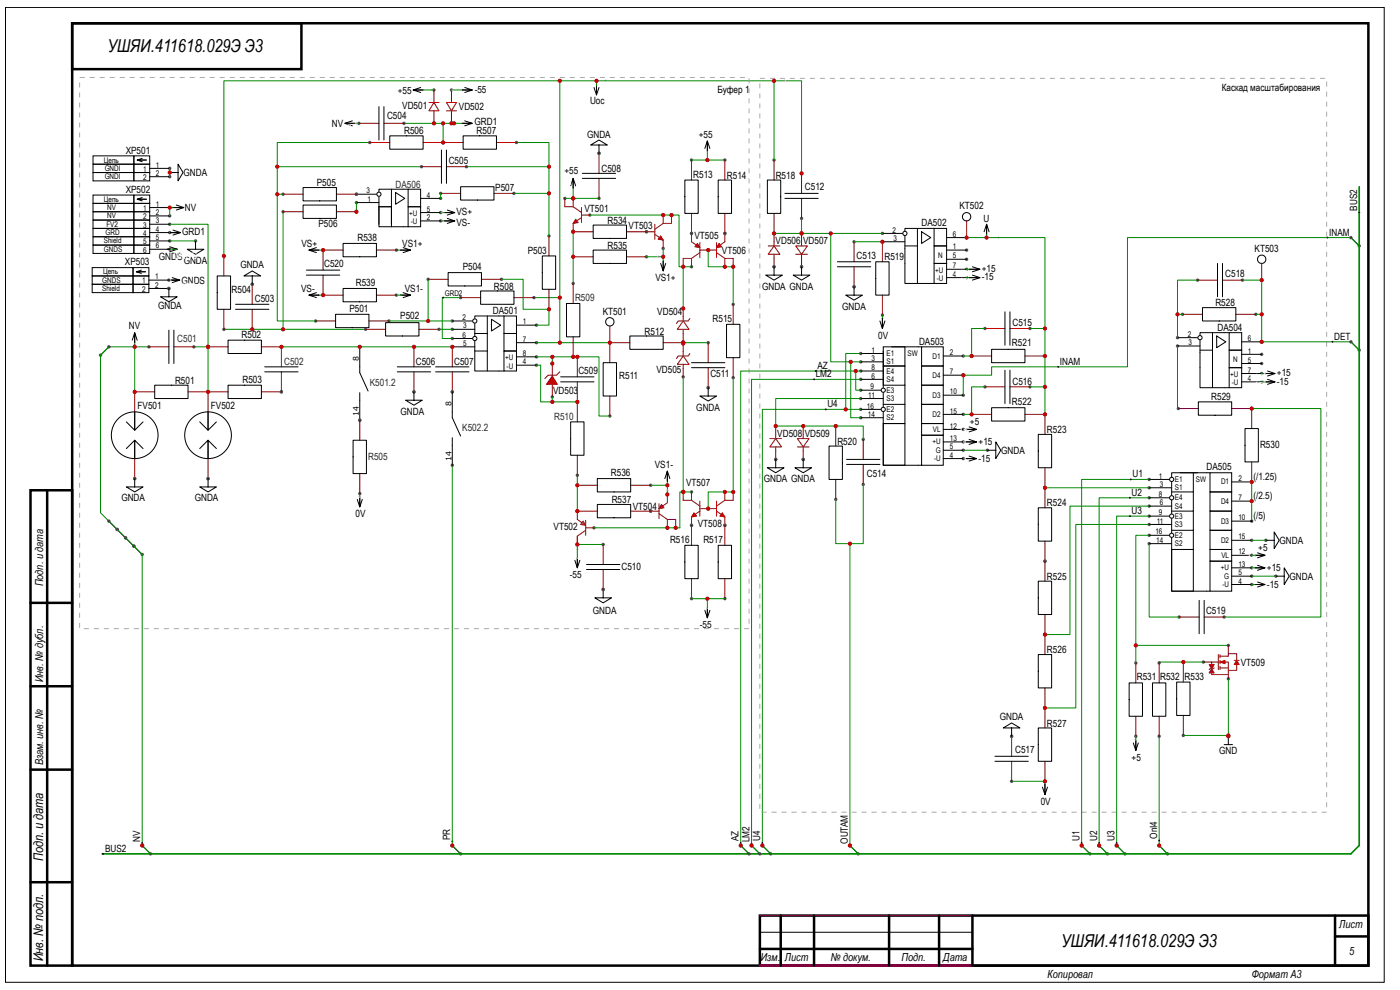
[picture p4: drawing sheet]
<svg xmlns="http://www.w3.org/2000/svg" width="420mm" height="297mm" viewBox="0 0 420 297" stroke-linecap="round" stroke-linejoin="round" font-family="sans-serif">
<defs><g id="words">
<g font-size="5.3">
<text x="32.4" y="15.7">УШЯИ.411618.029Э Э3</text>
<text x="318.6" y="284.2">УШЯИ.411618.029Э Э3</text>
</g>
<g font-size="4">
<text x="12.9" y="258.4" transform="rotate(-90 12.9 258.4)">Подп. и дата</text>
<text x="12.9" y="288.4" transform="rotate(-90 12.9 288.4)">Инв. № подл.</text>
</g>
<g font-size="3.3">
<text x="12.9" y="175.9" transform="rotate(-90 12.9 175.9)">Подп. и дата</text>
<text x="12.9" y="204.6" transform="rotate(-90 12.9 204.6)">Инв. № дубл.</text>
<text x="12.9" y="229.7" transform="rotate(-90 12.9 229.7)">Взам. инв. №</text>
<text x="402" y="278.4">Лист</text>
<text x="405" y="286.4">5</text>
<text x="228.3" y="288.4">Изм.</text>
<text x="235.6" y="288.4">Лист</text>
<text x="249.3" y="288.4">№ докум.</text>
<text x="270.6" y="288.4">Подп.</text>
<text x="283.1" y="288.4">Дата</text>
<text x="314.4" y="293.4">Копировал</text>
<text x="375.7" y="293.4">Формат А3</text>
</g>
<g font-size="3" fill="#fff">
<text x="236.1" y="23.6">Uoc</text>
<text x="124.8" y="29.8">+55</text>
<text x="136.2" y="26.4">-55</text>
<text x="184.6" y="29.1" transform="rotate(-90 184.6 29.1)">Uoc</text>
<text x="103.1" y="39.2">NV</text>
<text x="136.7" y="36.4">GRD</text>
<text x="211.7" y="47.3" transform="rotate(-90 211.7 47.3)">+55</text>
<text x="171.4" y="58.5" transform="rotate(-90 171.4 58.5)">+55</text>
<text x="52.3" y="61.6">NV</text>
<text x="53.1" y="69.1">GRD</text>
<text x="133.4" y="66.7">VS+</text>
<text x="133.4" y="69.2">VS-</text>
<text x="91.1" y="77.9">VS+</text>
<text x="120.1" y="77.9">VS1+</text>
<text x="191" y="74.3">VS1+</text>
<text x="297.3" y="73.5">U</text>
<text x="286.4" y="83">+15</text>
<text x="51.8" y="86.9">GNDS</text>
<text x="287.1" y="85.5">-15</text>
<text x="91.7" y="91.4">VS-</text>
<text x="120.1" y="91.4">VS1-</text>
<text x="264.2" y="95" transform="rotate(-90 264.2 95)">0V</text>
<text x="39.8" y="102.7" transform="rotate(-90 39.8 102.7)">NV</text>
<text x="375" y="114.3">+15</text>
<text x="375.6" y="116.8">-15</text>
<text x="286.3" y="130.7">+15</text>
<text x="288.4" y="126.9">+5+5</text>
<text x="107.4" y="148.6" transform="rotate(-90 107.4 148.6)">0V</text>
<text x="375" y="164.7">+5+5</text>
<text x="175.4" y="168.9" transform="rotate(-90 175.4 168.9)">-55</text>
<text x="372.9" y="168.5">+15</text>
<text x="214.5" y="183.9" transform="rotate(-90 214.5 183.9)">-55</text>
<text x="340.3" y="221.4" transform="rotate(-90 340.3 221.4)">+5</text>
<text x="313" y="233.5" transform="rotate(-90 313 233.5)">V</text>
<text x="313" y="234.9" transform="rotate(-90 313 234.9)">0</text>
</g>
<g font-size="3">
<text x="119.4" y="28.1">+55</text>
<text x="142.5" y="27.8">-55</text>
<text x="215.3" y="28">Буфер 1</text>
<text x="366.7" y="27.2">Каскад масштабирования</text>
<text x="116.2" y="35.8">C504</text>
<text x="120.7" y="32.8">VD501</text>
<text x="137.7" y="33.1">VD502</text>
<text x="177.1" y="31.3">Uoc</text>
<text x="99.6" y="38.1">NV</text>
<text x="121.3" y="40.3">R506</text>
<text x="142.4" y="37.6">GRD1</text>
<text x="143.1" y="40.3">R507</text>
<text x="176.2" y="41.3">GNDA</text>
<text x="209.7" y="41.3">+55</text>
<text x="37.7" y="46.1">XP501</text>
<text x="55.1" y="52.8">GNDA</text>
<text x="134.7" y="49.1">C505</text>
<text x="169.4" y="52.3">+55</text>
<text x="180.5" y="51.6">C508</text>
<text x="208.1" y="53.3">R513</text>
<text x="218.2" y="53.6">R514</text>
<text x="232.8" y="53.6">R518</text>
<text x="37.7" y="57.8">XP502</text>
<text x="95.1" y="55.8">P505</text>
<text x="148.6" y="57.3">P507</text>
<text x="241.6" y="57.1">C512</text>
<text x="55.5" y="63.3">NV</text>
<text x="137" y="64.5">VS+</text>
<text x="175.4" y="63.6">VT501</text>
<text x="288" y="62.8">KT502</text>
<text x="407.4" y="63.2" transform="rotate(-90 407.4 63.2)">BUS2</text>
<text x="54.7" y="70.5">GRD1</text>
<text x="95.6" y="68.1">P506</text>
<text x="137" y="67.8">VS-</text>
<text x="182.3" y="67.1">R534</text>
<text x="188.7" y="68.8">VT503</text>
<text x="208.4" y="71.6">VT505</text>
<text x="276.6" y="67.8">DA502</text>
<text x="295.2" y="66.6">U</text>
<text x="398.9" y="70.7">INAM</text>
<text x="90.5" y="74">VS+</text>
<text x="107.3" y="72.3">R538</text>
<text x="120.7" y="74">VS1+</text>
<text x="158.4" y="76.1">P503</text>
<text x="182.3" y="74.6">R535</text>
<text x="216.7" y="76.4">VT506</text>
<text x="232.8" y="73.3">VD506 VD507</text>
<text x="257.1" y="77.8">C513</text>
<text x="376.5" y="75.6">KT503</text>
<text x="37.5" y="79.6">XP503</text>
<text x="47.7" y="78">GNDGSNDS</text>
<text x="55.1" y="79.2">GNDA</text>
<text x="72.1" y="80.5">GNDA</text>
<text x="97.3" y="80.1">C520</text>
<text x="138.9" y="81.1">P504</text>
<text x="265.5" y="78.1">R519</text>
<text x="294.7" y="81.6">+15</text>
<text x="367.7" y="83.1">C518</text>
<text x="54.4" y="85.3">GNDS</text>
<text x="69.5" y="87.9">R504</text>
<text x="90.4" y="87.5">VS-</text>
<text x="106.8" y="85.9">R539</text>
<text x="121.5" y="87.5">VS1-</text>
<text x="148.3" y="86.9">R508</text>
<text x="196.7" y="84.4">VS1+</text>
<text x="228.7" y="86.9">GNDA GNDA</text>
<text x="294.7" y="84.1">-15</text>
<text x="47.4" y="92.8">GNDA</text>
<text x="76.5" y="90.6">C503</text>
<text x="104.9" y="93.6">P501</text>
<text x="120.1" y="95.6">P502</text>
<text x="147.9" y="94.1">DA501</text>
<text x="180.9" y="94.4">KT501</text>
<text x="197.3" y="94.6">VD504</text>
<text x="252.8" y="92.9">GNDA</text>
<text x="364.8" y="91.9">R528</text>
<text x="38.6" y="98.8">NV</text>
<text x="72.5" y="101.4">R502</text>
<text x="193.5" y="100.4">R512</text>
<text x="213.9" y="96.6">R515</text>
<text x="263.6" y="101.7">0V</text>
<text x="303.9" y="97.9">C515</text>
<text x="365.4" y="99.4">DA504</text>
<text x="400.4" y="101.9">DET</text>
<text x="275.8" y="103.4">DA503</text>
<text x="303.7" y="103.9">R521</text>
<text x="124.8" y="109.6">C506</text>
<text x="136.3" y="109.4">C507</text>
<text x="173.6" y="112.1">C509</text>
<text x="185.8" y="113.6">R511</text>
<text x="197" y="111.9">VD505</text>
<text x="213.2" y="113.1">C511</text>
<text x="244.8" y="113.2">LM2</text>
<text x="245.3" y="110.7">AZ</text>
<text x="318.1" y="109.4">INAM</text>
<text x="383.3" y="112.9">+15</text>
<text x="52.5" y="115.1">R501</text>
<text x="72.8" y="114.9">R503</text>
<text x="166" y="118.1">VD503</text>
<text x="303.9" y="115.4">C516</text>
<text x="363.5" y="119.9">R529</text>
<text x="383.3" y="115.4">-15</text>
<text x="41.3" y="122.6">FV501</text>
<text x="63.3" y="122.6">FV502</text>
<text x="120.2" y="124.4">GNDA</text>
<text x="209" y="123.2">GNDA</text>
<text x="248.3" y="122.2">U4</text>
<text x="303.7" y="121.4">R522</text>
<text x="233.3" y="131.1">VD508 VD509</text>
<text x="314.2" y="129.9">R523</text>
<text x="251.3" y="133.4">R520</text>
<text x="293.7" y="133.6">+15</text>
<text x="300.5" y="136.1">GNDA</text>
<text x="378.2" y="134.4">R530</text>
<text x="183.3" y="142.9">R536</text>
<text x="196.5" y="140.4">VS1-</text>
<text x="260.2" y="143.2">C514</text>
<text x="293.7" y="138.7">-15</text>
<text x="339.9" y="143.2">U1</text>
<text x="362.2" y="141.1">DA505</text>
<text x="376.2" y="144">(/1.25)</text>
<text x="205.9" y="145.9">VT507</text>
<text x="229.2" y="144.7">GNDA GNDA</text>
<text x="339.7" y="148.7">U2</text>
<text x="376.2" y="149.7">(/2.5)</text>
<text x="36.4" y="150.4">GNDA</text>
<text x="58.4" y="150.4">GNDA</text>
<text x="106.7" y="155.2">0V</text>
<text x="183.6" y="150.9">R537</text>
<text x="189.9" y="152.9">VT504</text>
<text x="314.2" y="151.9">R524</text>
<text x="339.7" y="154.2">U3</text>
<text x="376.2" y="155.7">(/5)</text>
<text x="166.2" y="158.9">VT502</text>
<text x="209.4" y="158.2">VT508</text>
<text x="201.1" y="162.9">R516</text>
<text x="211.1" y="162.9">R517</text>
<text x="384.1" y="163.2">GNDA</text>
<text x="171" y="173.4">-55</text>
<text x="186.5" y="170.9">C510</text>
<text x="314.2" y="173.9">R525</text>
<text x="380.3" y="171.4">+15</text>
<text x="387.1" y="173.9">GNDA</text>
<text x="380.3" y="176.4">-15</text>
<text x="177.9" y="184.1">GNDA</text>
<text x="362" y="184.2">C519</text>
<text x="210" y="188.4">-55</text>
<text x="314.2" y="195.9">R526</text>
<text x="341.2" y="204">R531</text>
<text x="348.2" y="204">R532</text>
<text x="355.5" y="204">R533</text>
<text x="372.4" y="199.9">VT509</text>
<text x="300.1" y="216.1">GNDA</text>
<text x="314.2" y="218">R527</text>
<text x="304.7" y="226">C517</text>
<text x="365.9" y="226.3">GND</text>
<text x="339.7" y="228.4">+5</text>
<text x="312.4" y="241.6">0V</text>
<text x="347.3" y="251.7" transform="rotate(-90 347.3 251.7)">OnI4</text>
<text x="31.5" y="255.6">BUS2</text>
<text x="42.1" y="252.5" transform="rotate(-90 42.1 252.5)">NV</text>
<text x="135.1" y="252" transform="rotate(-90 135.1 252)">PR</text>
<text x="221.7" y="252.4" transform="rotate(-90 221.7 252.4)">AZ</text>
<text x="224.9" y="252.7" transform="rotate(-90 224.9 252.7)">LM2</text>
<text x="228.2" y="252.4" transform="rotate(-90 228.2 252.4)">U4</text>
<text x="254.5" y="253.2" transform="rotate(-90 254.5 253.2)">OUTAM</text>
<text x="324" y="252.4" transform="rotate(-90 324 252.4)">U1</text>
<text x="329.3" y="252.4" transform="rotate(-90 329.3 252.4)">U2</text>
<text x="334.5" y="252.4" transform="rotate(-90 334.5 252.4)">U3</text>
</g>
<g font-size="3" fill="#000080">
<text x="118.7" y="56.3">DA506</text>
<text x="172.6" y="90.4">R509</text>
<text x="53.2" y="102.6">C501</text>
<text x="85.3" y="109.4">C502</text>
<text x="111" y="115.9">K501.2</text>
<text x="166.3" y="125.9">R510</text>
<text x="138.8" y="129.4">K502.2</text>
<text x="110.5" y="137.9">R505</text>
</g>
<g font-size="2.3">
<text x="31.2" y="48.8">Цепь</text>
<text x="31.4" y="51.3">GNDI</text>
<text x="31.4" y="53.8">GNDI</text>
<text x="42.9" y="51.5">1</text>
<text x="46.8" y="50.3">1</text>
<text x="46.8" y="52.8">2</text>
<text x="42.9" y="54">2</text>
<text x="110" y="58">3</text>
<text x="128.1" y="59.3">4</text>
<text x="31.2" y="60.5">Цепь</text>
<text x="32.2" y="63">NV</text>
<text x="32.2" y="65.5">NV</text>
<text x="42.9" y="63.3">1</text>
<text x="42.9" y="65.8">2</text>
<text x="46.8" y="62">1</text>
<text x="46.8" y="64.5">2</text>
<text x="110.3" y="60.5">1</text>
<text x="122.8" y="64.8">+U</text>
<text x="128.1" y="63.5">5</text>
<text x="31.7" y="70.5">GRD</text>
<text x="31.9" y="68">FV2</text>
<text x="42.9" y="68.3">3</text>
<text x="42.9" y="70.8">4</text>
<text x="46.8" y="67">3</text>
<text x="46.8" y="69.5">4</text>
<text x="123.3" y="67.3">-U</text>
<text x="128.1" y="66">2</text>
<text x="267.9" y="69.8">2</text>
<text x="286" y="71">6</text>
<text x="31.2" y="75.5">GNDS</text>
<text x="31.2" y="73">Shield</text>
<text x="42.9" y="73.3">5</text>
<text x="42.9" y="75.8">6</text>
<text x="46.8" y="72">5</text>
<text x="46.8" y="74.5">6</text>
<text x="268.2" y="72.3">3</text>
<text x="281.6" y="77.3">N</text>
<text x="286" y="74.8">1</text>
<text x="286" y="77.5">5</text>
<text x="30.9" y="82.3">Цепь</text>
<text x="46.6" y="83.8">1</text>
<text x="280.7" y="81.8">+U</text>
<text x="286" y="83">4</text>
<text x="286" y="80.5">7</text>
<text x="30.7" y="87.3">Shield</text>
<text x="30.7" y="84.8">GNDS</text>
<text x="42.7" y="85">1</text>
<text x="42.7" y="87.5">2</text>
<text x="46.6" y="86.3">2</text>
<text x="133.5" y="88.7">GRD2</text>
<text x="281.2" y="84.3">-U</text>
<text x="138.8" y="96.1">2</text>
<text x="138.8" y="101.3">6</text>
<text x="139.1" y="98.6">3</text>
<text x="156.9" y="97.3">1</text>
<text x="356.5" y="101.1">2</text>
<text x="139.1" y="103.8">5</text>
<text x="156.9" y="106.8">8</text>
<text x="156.9" y="102.6">7</text>
<text x="261.5" y="105.8">1</text>
<text x="266.1" y="106.8">E1</text>
<text x="272.4" y="106.8">SW</text>
<text x="279.9" y="107.6">D1</text>
<text x="285.1" y="106.6">2</text>
<text x="356.7" y="103.6">3</text>
<text x="374.6" y="106.1">1</text>
<text x="374.6" y="102.3">6</text>
<text x="107.7" y="108.3" transform="rotate(-90 107.7 108.3)">8</text>
<text x="151.6" y="108.1">+U</text>
<text x="152.1" y="110.6">-U</text>
<text x="156.9" y="109.3">4</text>
<text x="261.5" y="111.1">8</text>
<text x="261.5" y="113.6">6</text>
<text x="261.5" y="108.3">3</text>
<text x="266.1" y="112.1">E4</text>
<text x="266.1" y="109.3">S1</text>
<text x="279.9" y="113.3">D4</text>
<text x="285.1" y="112.3">7</text>
<text x="369.3" y="113.1">+U</text>
<text x="370.2" y="108.6">N</text>
<text x="374.6" y="108.8">5</text>
<text x="374.6" y="111.8">7</text>
<text x="260.6" y="119.3">11</text>
<text x="261.3" y="116.8">9</text>
<text x="266.1" y="117.8">E3</text>
<text x="266.1" y="114.6">S4</text>
<text x="279.9" y="119.3">D3</text>
<text x="285.1" y="118.3">10</text>
<text x="369.7" y="115.6">-U</text>
<text x="374.6" y="114.3">4</text>
<text x="107.7" y="124.8" transform="rotate(-90 107.7 124.8)">14</text>
<text x="135.5" y="121.8" transform="rotate(-90 135.5 121.8)">8</text>
<text x="260.2" y="122.6">16</text>
<text x="260.5" y="125.1">14</text>
<text x="266.1" y="123.6">E2</text>
<text x="266.1" y="120.3">S3</text>
<text x="279.9" y="125.1">D2</text>
<text x="285.1" y="124.1">15</text>
<text x="266.1" y="126.1">S2</text>
<text x="280" y="129.6">VL</text>
<text x="285.1" y="128.6">12</text>
<text x="279.9" y="133.3">+U</text>
<text x="280.9" y="135.8">G</text>
<text x="285.1" y="132.3">13</text>
<text x="285.1" y="134.8">5</text>
<text x="285.1" y="137.3">4</text>
<text x="135.5" y="138.3" transform="rotate(-90 135.5 138.3)">14</text>
<text x="280.3" y="138.3">-U</text>
<text x="347.8" y="143.6">1</text>
<text x="347.8" y="149.1">8</text>
<text x="348.1" y="146.1">3</text>
<text x="352.7" y="147.1">S1</text>
<text x="352.7" y="144.6">E1</text>
<text x="358.9" y="144.6">SW</text>
<text x="366.5" y="145.3">D1</text>
<text x="371.7" y="144.3">2</text>
<text x="347.8" y="154.6">9</text>
<text x="348.1" y="151.6">6</text>
<text x="352.7" y="155.6">E3</text>
<text x="352.7" y="150.1">E4</text>
<text x="352.7" y="152.6">S4</text>
<text x="366.5" y="151.1">D4</text>
<text x="371.7" y="150.1">7</text>
<text x="346.8" y="160.3">16</text>
<text x="347.2" y="157.1">11</text>
<text x="352.7" y="158.1">S3</text>
<text x="352.7" y="161.3">E2</text>
<text x="366.5" y="157.1">D3</text>
<text x="371.7" y="156.1">10</text>
<text x="371.7" y="161.8">15</text>
<text x="347" y="162.8">14</text>
<text x="352.7" y="163.9">S2</text>
<text x="366.5" y="162.8">D2</text>
<text x="366.6" y="167.4">VL</text>
<text x="371.7" y="166.4">12</text>
<text x="366.4" y="171.1">+U</text>
<text x="367.4" y="173.6">G</text>
<text x="371.7" y="172.6">5</text>
<text x="371.7" y="170.1">13</text>
<text x="366.9" y="176.1">-U</text>
<text x="371.7" y="175.1">4</text>
</g>
</g></defs>
<circle cx="50.9" cy="50.5" r=".5" fill="#4f4f4f"/>
<path d="M44.9 50.5h6" fill="none" stroke="#000" stroke-width=".3"/>
<circle cx="50.9" cy="53" r=".5" fill="#4f4f4f"/>
<path d="M27.9 49.3h12.3v2.5h-12.3zM27.9 46.8h12.3v2.5h-12.3zM27.9 51.8h12.3v2.5h-12.3zM40.2 49.3h4.7v2.5h-4.7zM40.2 46.8h4.7v2.5h-4.7zM40.2 51.8h4.7v2.5h-4.7zM42.7 47.5l-1.5 .5h2.7h-2.7l1.5 .5M44.9 53h6" fill="none" stroke="#000" stroke-width=".3"/>
<circle cx="50.9" cy="62.3" r=".5" fill="#4f4f4f"/>
<path d="M44.9 62.3h6" fill="none" stroke="#000" stroke-width=".3"/>
<circle cx="50.9" cy="67.3" r=".5" fill="#4f4f4f"/>
<path d="M44.9 67.3h6" fill="none" stroke="#000" stroke-width=".3"/>
<circle cx="50.9" cy="72.3" r=".5" fill="#4f4f4f"/>
<path d="M44.9 72.3h6" fill="none" stroke="#000" stroke-width=".3"/>
<circle cx="50.9" cy="74.8" r=".5" fill="#4f4f4f"/>
<path d="M44.9 74.8h6" fill="none" stroke="#000" stroke-width=".3"/>
<circle cx="50.9" cy="69.8" r=".5" fill="#4f4f4f"/>
<path d="M44.9 69.8h6" fill="none" stroke="#000" stroke-width=".3"/>
<circle cx="50.9" cy="64.8" r=".5" fill="#4f4f4f"/>
<g fill="none" stroke="#000" stroke-width=".3">
<path d="M27.9 58.5h12.3v2.5h-12.3zM40.2 58.5h4.7v2.5h-4.7zM42.7 59.3l-1.5 .5h2.7h-2.7l1.5 .5M27.9 61h12.3v2.5h-12.3zM27.9 63.5h12.3v2.5h-12.3zM27.9 66h12.3v2.5h-12.3zM27.9 68.5h12.3v2.5h-12.3zM27.9 71h12.3v2.5h-12.3zM27.9 73.5h12.3v2.5h-12.3zM40.2 61h4.7v2.5h-4.7zM40.2 63.5h4.7v2.5h-4.7zM40.2 71h4.7v2.5h-4.7z"/>
<path d="M40.2 68.5h4.7v2.5h-4.7zM40.2 66h4.7v2.5h-4.7zM40.2 73.5h4.7v2.5h-4.7zM44.9 64.8h6"/>
</g>
<circle cx="50.7" cy="84" r=".5" fill="#4f4f4f"/>
<path d="M44.7 84h6" fill="none" stroke="#000" stroke-width=".3"/>
<circle cx="50.7" cy="86.5" r=".5" fill="#4f4f4f"/>
<g fill="none" stroke="#000" stroke-width=".3">
<path d="M27.7 82.8h12.2v2.5h-12.2zM27.7 80.3h12.2v2.5h-12.2zM27.7 85.3h12.2v2.5h-12.2zM39.9 82.8h4.8v2.5h-4.8zM39.9 80.3h4.8v2.5h-4.8zM39.9 85.3h4.8v2.5h-4.8zM42.4 81l-1.5 .5h2.8h-2.8l1.5 .5M44.7 86.5h6"/>
<circle cx="40.4" cy="130.6" r="7"/>
</g>
<circle cx="40.4" cy="117.6" r=".5" fill="#4f4f4f"/>
<path d="M40.4 117.6v6" fill="none" stroke="#800" stroke-width=".3"/>
<circle cx="40.4" cy="143.6" r=".5" fill="#4f4f4f"/>
<path d="M40.4 137.6v6" fill="none" stroke="#800" stroke-width=".3"/>
<g fill="none" stroke="#000" stroke-width=".3">
<path d="M37.9 126.6l2.5 2.5v-5.5v5.5l2.5-2.5M37.9 134.6l2.5-2.5v5.5v-5.5l2.5 2.5"/>
<circle cx="62.4" cy="130.6" r="7"/>
</g>
<circle cx="62.4" cy="117.6" r=".5" fill="#4f4f4f"/>
<path d="M62.4 117.6v6" fill="none" stroke="#800" stroke-width=".3"/>
<circle cx="62.4" cy="143.6" r=".5" fill="#4f4f4f"/>
<path d="M62.4 137.6v6" fill="none" stroke="#800" stroke-width=".3"/>
<path d="M59.9 126.6l2.5 2.5v-5.5v5.5l2.5-2.5M59.9 134.6l2.5-2.5v5.5v-5.5l2.5 2.5" fill="none" stroke="#000" stroke-width=".3"/>
<circle cx="40.4" cy="117.6" r=".5" fill="#4f4f4f"/>
<path d="M40.4 117.6h6" fill="none" stroke="#800" stroke-width=".3"/>
<circle cx="62.4" cy="117.6" r=".5" fill="#4f4f4f"/>
<path d="M56.4 117.6h6" fill="none" stroke="#800" stroke-width=".3"/>
<path d="M46.4 115.6h10v4h-10z" fill="none" stroke="#000" stroke-width=".3"/>
<path d="M44.7 104.1h-4.3v13.5M58.2 104.1h4.2v13.5" fill="none" stroke="#080" stroke-width=".3"/>
<circle cx="40.4" cy="143.6" r=".5" fill="#4f4f4f"/>
<path d="M37.9 146.1h5l-2.5 1.5zM40.4 143.6v2.5" fill="none" stroke="#000" stroke-width=".3"/>
<circle cx="62.4" cy="143.6" r=".5" fill="#4f4f4f"/>
<path d="M59.9 146.1h5l-2.5 1.5zM62.4 143.6v2.5" fill="none" stroke="#000" stroke-width=".3"/>
<circle cx="50.9" cy="51.8" r=".5" fill="#4f4f4f"/>
<path d="M50.9 51.8h2.5M53.4 49.3l1.5 2.5-1.5 2.5z" fill="none" stroke="#000" stroke-width=".3"/>
<path d="M50.9 50.5v2.5" fill="none" stroke="#080" stroke-width=".3"/>
<circle cx="50.7" cy="86.5" r=".5" fill="#4f4f4f"/>
<path d="M48.2 89h5l-2.5 1.5zM50.7 86.5v2.5" fill="none" stroke="#000" stroke-width=".3"/>
<circle cx="58.7" cy="72.3" r=".5" fill="#4f4f4f"/>
<path d="M56.2 74.8h5l-2.5 1.5zM58.7 72.3v2.5" fill="none" stroke="#000" stroke-width=".3"/>
<circle cx="62.4" cy="104.1" r=".5" fill="#4f4f4f"/>
<path d="M62.4 104.1h6.1" fill="none" stroke="#800" stroke-width=".3"/>
<circle cx="84.5" cy="104.1" r=".5" fill="#4f4f4f"/>
<path d="M78.5 104.1h6" fill="none" stroke="#800" stroke-width=".3"/>
<path d="M68.5 102.1h10v4h-10z" fill="none" stroke="#000" stroke-width=".3"/>
<circle cx="62.4" cy="117.6" r=".5" fill="#4f4f4f"/>
<path d="M62.4 117.6h6.1" fill="none" stroke="#800" stroke-width=".3"/>
<circle cx="84.5" cy="117.6" r=".5" fill="#4f4f4f"/>
<path d="M78.5 117.6h6" fill="none" stroke="#800" stroke-width=".3"/>
<path d="M68.5 115.6h10v4h-10zM107.2 149.8l.8 2.3v-3v3l.7-2.3" fill="none" stroke="#000" stroke-width=".3"/>
<path d="M108 148.1v1" fill="none" stroke="#080" stroke-width=".3"/>
<circle cx="108" cy="149.1" r=".25" fill="#fff"/>
<path d="M108 148.8v.5zM107.7 149.1h.5z" fill="#000"/>
<circle cx="124.2" cy="104.1" r=".5" fill="#4f4f4f"/>
<path d="M124.2 104.1v6" fill="none" stroke="#800" stroke-width=".3"/>
<circle cx="124.2" cy="117.6" r=".5" fill="#4f4f4f"/>
<path d="M124.2 111.6v6" fill="none" stroke="#800" stroke-width=".3"/>
<path d="M119.2 110.1h10M119.2 111.6h10" fill="none" stroke="#000" stroke-width=".3"/>
<circle cx="135.8" cy="117.6" r=".5" fill="#4f4f4f"/>
<path d="M135.8 111.6v6" fill="none" stroke="#800" stroke-width=".3"/>
<circle cx="135.8" cy="104.1" r=".5" fill="#4f4f4f"/>
<path d="M135.8 104.1v6" fill="none" stroke="#800" stroke-width=".3"/>
<path d="M130.7 111.6h10.1M130.7 110.1h10.1" fill="none" stroke="#000" stroke-width=".3"/>
<circle cx="124.2" cy="117.6" r=".5" fill="#4f4f4f"/>
<g fill="none" stroke="#000" stroke-width=".3">
<path d="M146.3 94.8v5.3M147.5 95.8l2.8 1.7-2.8 1.8zM151.3 94.8h3.7v5.3h-3.7zM151.3 94.8h-8.8v.7M124.2 117.6v2.5M149.8 111.3h1.5M151.3 105.3h3.7v6h-3.7zM121.7 120.1h5l-2.5 1.5z"/>
<circle cx="142.5" cy="96.3" r=".63"/>
</g>
<circle cx="161" cy="107.1" r=".5" fill="#4f4f4f"/>
<path d="M155 107.1h6" fill="none" stroke="#000" stroke-width=".3"/>
<circle cx="161" cy="97.5" r=".5" fill="#4f4f4f"/>
<path d="M155 97.5h6" fill="none" stroke="#000" stroke-width=".3"/>
<circle cx="161" cy="109.6" r=".5" fill="#4f4f4f"/>
<path d="M155 109.6h6" fill="none" stroke="#000" stroke-width=".3"/>
<circle cx="135.8" cy="98.8" r=".5" fill="#4f4f4f"/>
<path d="M135.8 98.8h6.7" fill="none" stroke="#000" stroke-width=".3"/>
<circle cx="135.8" cy="96.3" r=".5" fill="#4f4f4f"/>
<g fill="none" stroke="#000" stroke-width=".3">
<path d="M135.8 96.3h6M142.5 100.1h3.8v5.2h-3.8"/>
<circle cx="142.5" cy="101.6" r=".63"/>
</g>
<circle cx="135.8" cy="101.6" r=".5" fill="#4f4f4f"/>
<path d="M135.8 101.6h6" fill="none" stroke="#000" stroke-width=".3"/>
<circle cx="135.8" cy="104.1" r=".5" fill="#4f4f4f"/>
<path d="M142.5 97v3.8M135.8 104.1h6.7M142.5 102.3v3" fill="none" stroke="#000" stroke-width=".3"/>
<circle cx="161" cy="102.8" r=".5" fill="#4f4f4f"/>
<path d="M142.5 105.3v6h7.3M146.3 105.3v6M151.3 100.1h3.7v5.2h-3.7zM155 102.8h6" fill="none" stroke="#000" stroke-width=".3"/>
<path d="M165.8 112.8l1.5 2.5h-3.3z" fill="#800"/>
<path d="M165.8 112.8l1.5 2.5h-3.3zM168 111.6l-1 1h-2.5l-1 1" fill="none" stroke="#800" stroke-width=".3"/>
<circle cx="165.8" cy="109.1" r=".5" fill="#4f4f4f"/>
<path d="M165.8 109.1v3.7" fill="none" stroke="#800" stroke-width=".3"/>
<circle cx="165.8" cy="119.1" r=".5" fill="#4f4f4f"/>
<path d="M165.8 115.3v3.8" fill="none" stroke="#800" stroke-width=".3"/>
<circle cx="173.3" cy="120.6" r=".5" fill="#4f4f4f"/>
<path d="M173.3 114.6v6" fill="none" stroke="#800" stroke-width=".3"/>
<circle cx="173.3" cy="107.1" r=".5" fill="#4f4f4f"/>
<path d="M173.3 107.1v6" fill="none" stroke="#800" stroke-width=".3"/>
<path d="M168.3 114.6h10M168.3 113.1h10" fill="none" stroke="#000" stroke-width=".3"/>
<path d="M138.3 89.3h-5.6v12.3h3.1M160.3 89.3h7.7v13.5h-7M84.5 104.1h51.3M161 107.1h12.3M162.3 109.6v11h11M165.8 107.1v2M165.8 119.1v1.5" fill="none" stroke="#080" stroke-width=".3"/>
<circle cx="75.7" cy="98.8" r=".5" fill="#4f4f4f"/>
<path d="M75.7 92.8v6" fill="none" stroke="#800" stroke-width=".3"/>
<circle cx="75.7" cy="85.3" r=".5" fill="#4f4f4f"/>
<path d="M75.7 85.3v6" fill="none" stroke="#800" stroke-width=".3"/>
<path d="M70.7 92.8h10M70.7 91.3h10" fill="none" stroke="#000" stroke-width=".3"/>
<path d="M67.2 98.8h42.5" fill="none" stroke="#080" stroke-width=".3"/>
<circle cx="75.7" cy="85.3" r=".5" fill="#4f4f4f"/>
<path d="M73.2 82.8l2.5-1.5 2.5 1.5zM75.7 82.8v2.5" fill="none" stroke="#000" stroke-width=".3"/>
<circle cx="138.3" cy="89.3" r=".5" fill="#4f4f4f"/>
<path d="M138.3 89.3h6" fill="none" stroke="#800" stroke-width=".3"/>
<circle cx="160.3" cy="89.3" r=".5" fill="#4f4f4f"/>
<path d="M169.5 62h2.5M154.3 89.3h6" fill="none" stroke="#800" stroke-width=".3"/>
<path d="M144.3 87.3h10v4h-10z" fill="none" stroke="#000" stroke-width=".3"/>
<path d="M121.2 37h15.1M133 37v5.8M111 42.8h-27.8v7.2h43.3M155 42.8h9.8v7.2h-24.8" fill="none" stroke="#080" stroke-width=".3"/>
<circle cx="169.5" cy="59.5" r=".5" fill="#4f4f4f"/>
<path d="M169.5 59.5v2.5" fill="none" stroke="#800" stroke-width=".3"/>
<circle cx="172" cy="59.5" r=".5" fill="#4f4f4f"/>
<path d="M172 59.5v2.5" fill="none" stroke="#800" stroke-width=".3"/>
<circle cx="177" cy="64.5" r=".5" fill="#4f4f4f"/>
<path d="M174.5 64.5h2.5" fill="none" stroke="#800" stroke-width=".3"/>
<circle cx="172" cy="69.5" r=".5" fill="#4f4f4f"/>
<path d="M172 62l2.5 1.8M174.5 65.3l-2.5 1.7v2.5M174.5 62.3v4.5" fill="none" stroke="#800" stroke-width=".3"/>
<path d="M172.8 65.8l.7 1-1.5 .2z" fill="#800"/>
<path d="M172.8 65.8l.7 1-1.5 .2z" fill="none" stroke="#800" stroke-width=".3"/>
<circle cx="173.3" cy="163.3" r=".5" fill="#4f4f4f"/>
<path d="M173.3 160.8v2.5" fill="none" stroke="#800" stroke-width=".3"/>
<circle cx="178.3" cy="158.3" r=".5" fill="#4f4f4f"/>
<path d="M175.8 158.3h2.5" fill="none" stroke="#800" stroke-width=".3"/>
<circle cx="173.3" cy="153.3" r=".5" fill="#4f4f4f"/>
<path d="M173.3 153.3v2.5l2.5 1.8M175 156.3l.8 1.3-1.5-.3zM175.8 156.1v4.5M175.8 159.1l-2.5 1.7" fill="none" stroke="#800" stroke-width=".3"/>
<circle cx="173.3" cy="163.3" r=".5" fill="#4f4f4f"/>
<path d="M173.3 160.8v2.5" fill="none" stroke="#800" stroke-width=".3"/>
<circle cx="179.8" cy="59.5" r=".5" fill="#4f4f4f"/>
<path d="M179.8 53.5v6" fill="none" stroke="#800" stroke-width=".3"/>
<circle cx="179.8" cy="46" r=".5" fill="#4f4f4f"/>
<path d="M179.8 46v6" fill="none" stroke="#800" stroke-width=".3"/>
<path d="M174.8 53.5h10M174.8 52h10" fill="none" stroke="#000" stroke-width=".3"/>
<circle cx="179.8" cy="46" r=".5" fill="#4f4f4f"/>
<path d="M177.3 43.5l2.5-1.5 2.5 1.5zM179.8 43.5v2.5" fill="none" stroke="#000" stroke-width=".3"/>
<circle cx="181" cy="176.9" r=".5" fill="#4f4f4f"/>
<path d="M178.5 179.4h5l-2.5 1.5zM181 176.9v2.5" fill="none" stroke="#000" stroke-width=".3"/>
<circle cx="181" cy="163.3" r=".5" fill="#4f4f4f"/>
<path d="M181 163.3v6.1" fill="none" stroke="#800" stroke-width=".3"/>
<circle cx="181" cy="176.9" r=".5" fill="#4f4f4f"/>
<path d="M181 170.9v6" fill="none" stroke="#800" stroke-width=".3"/>
<path d="M171.3 55.8l.7-2.3v3v-3l.8 2.3M176 169.4h10M176 170.9h10" fill="none" stroke="#000" stroke-width=".3"/>
<circle cx="172" cy="59" r=".25" fill="#fff"/>
<path d="M172 58.8v.5zM171.8 59h.5z" fill="#000"/>
<path d="M172 56.5v3h-2.5" fill="none" stroke="#080" stroke-width=".3"/>
<path d="M172.5 168.1l.8 2.3v-3v3l.7-2.3" fill="none" stroke="#000" stroke-width=".3"/>
<circle cx="173.3" cy="164.9" r=".25" fill="#fff"/>
<path d="M173.3 164.6v.5zM173 164.9h.5z" fill="#000"/>
<path d="M173.3 163.3v4.1" fill="none" stroke="#080" stroke-width=".3"/>
<circle cx="183" cy="102.8" r=".5" fill="#4f4f4f"/>
<path d="M183 102.8v6" fill="none" stroke="#800" stroke-width=".3"/>
<circle cx="183" cy="124.8" r=".5" fill="#4f4f4f"/>
<path d="M183 118.8v6" fill="none" stroke="#800" stroke-width=".3"/>
<path d="M181 108.8h4v10h-4z" fill="none" stroke="#000" stroke-width=".3"/>
<path d="M168 102.8h15" fill="none" stroke="#080" stroke-width=".3"/>
<circle cx="181.8" cy="24.2" r=".25" fill="#fff"/>
<path d="M181.8 24v.5zM181.5 24.2h.5z" fill="#000"/>
<path d="M178.3 26.2l.7 2.3v-3v3l.8-2.3" fill="none" stroke="#000" stroke-width=".3"/>
<path d="M179 24.2v1.5M173.3 107.1h6.5v17.7h3.2" fill="none" stroke="#080" stroke-width=".3"/>
<circle cx="232.3" cy="48" r=".5" fill="#4f4f4f"/>
<path d="M232.3 48v6" fill="none" stroke="#800" stroke-width=".3"/>
<circle cx="232.3" cy="70" r=".5" fill="#4f4f4f"/>
<path d="M232.3 64v6" fill="none" stroke="#800" stroke-width=".3"/>
<path d="M230.3 54h4v10h-4z" fill="none" stroke="#000" stroke-width=".3"/>
<circle cx="240.6" cy="65.5" r=".5" fill="#4f4f4f"/>
<path d="M240.6 59.5v6" fill="none" stroke="#800" stroke-width=".3"/>
<circle cx="240.6" cy="52" r=".5" fill="#4f4f4f"/>
<path d="M240.6 52v6" fill="none" stroke="#800" stroke-width=".3"/>
<path d="M235.6 59.5h10M235.6 58h10" fill="none" stroke="#000" stroke-width=".3"/>
<path d="M240.6 52v-27.8h-72.6v65.1M240.6 65.5v4.5h-8.3" fill="none" stroke="#080" stroke-width=".3"/>
<circle cx="240.6" cy="70" r=".5" fill="#4f4f4f"/>
<path d="M240.6 70v2.5" fill="none" stroke="#800" stroke-width=".3"/>
<circle cx="240.6" cy="80" r=".5" fill="#4f4f4f"/>
<path d="M238.8 73.8h3.5l-1.7 2.5zM238.8 76.3h3.5M240.6 72.5v1.3M240.6 76.3v3.7" fill="none" stroke="#800" stroke-width=".3"/>
<circle cx="232.3" cy="80" r=".5" fill="#4f4f4f"/>
<path d="M232.3 77.5v2.5" fill="none" stroke="#800" stroke-width=".3"/>
<circle cx="232.3" cy="70" r=".5" fill="#4f4f4f"/>
<path d="M230.6 73.8h3.5M232.3 73.8l1.8 2.5h-3.5zM232.3 70v3.8M232.3 76.3v1.2" fill="none" stroke="#800" stroke-width=".3"/>
<circle cx="240.6" cy="80" r=".5" fill="#4f4f4f"/>
<path d="M238.1 82.5h5l-2.5 1.5zM240.6 80v2.5" fill="none" stroke="#000" stroke-width=".3"/>
<circle cx="232.3" cy="80" r=".5" fill="#4f4f4f"/>
<path d="M229.8 82.5h5l-2.5 1.5zM232.3 80v2.5" fill="none" stroke="#000" stroke-width=".3"/>
<circle cx="212.6" cy="75" r=".5" fill="#4f4f4f"/>
<path d="M210.1 75h2.5" fill="none" stroke="#800" stroke-width=".3"/>
<circle cx="207.6" cy="80" r=".5" fill="#4f4f4f"/>
<path d="M207.6 77.5v2.5" fill="none" stroke="#800" stroke-width=".3"/>
<circle cx="207.6" cy="70" r=".5" fill="#4f4f4f"/>
<path d="M207.6 70v2.5l2.5 1.8M210.1 75.8l-2.5 1.7h-2.5M210.1 72.8v4.5" fill="none" stroke="#800" stroke-width=".3"/>
<path d="M209.3 73l.8 1.3-1.5-.3z" fill="#800"/>
<path d="M209.3 73l.8 1.3-1.5-.3z" fill="none" stroke="#800" stroke-width=".3"/>
<circle cx="205.1" cy="80" r=".5" fill="#4f4f4f"/>
<path d="M205.1 77.5v2.5" fill="none" stroke="#800" stroke-width=".3"/>
<circle cx="212.6" cy="75" r=".5" fill="#4f4f4f"/>
<path d="M212.6 75h2.5" fill="none" stroke="#800" stroke-width=".3"/>
<circle cx="217.6" cy="80" r=".5" fill="#4f4f4f"/>
<path d="M217.6 77.5v2.5" fill="none" stroke="#800" stroke-width=".3"/>
<circle cx="217.6" cy="70" r=".5" fill="#4f4f4f"/>
<path d="M215.1 75.8l2.5 1.7h2.5M215.1 72.8v4.5M217.6 70v2.5l-2.5 1.8" fill="none" stroke="#800" stroke-width=".3"/>
<path d="M215.8 73l.8 1-1.5 .3z" fill="#800"/>
<path d="M215.8 73l.8 1-1.5 .3z" fill="none" stroke="#800" stroke-width=".3"/>
<circle cx="220.1" cy="80" r=".5" fill="#4f4f4f"/>
<path d="M220.1 77.5v2.5" fill="none" stroke="#800" stroke-width=".3"/>
<path d="M212.6 75v5h7.5v11.3" fill="none" stroke="#080" stroke-width=".3"/>
<circle cx="207.6" cy="70" r=".5" fill="#4f4f4f"/>
<path d="M207.6 64v6" fill="none" stroke="#800" stroke-width=".3"/>
<circle cx="207.6" cy="48" r=".5" fill="#4f4f4f"/>
<path d="M207.6 48v6" fill="none" stroke="#800" stroke-width=".3"/>
<path d="M205.6 54h4v10h-4z" fill="none" stroke="#000" stroke-width=".3"/>
<circle cx="217.6" cy="70" r=".5" fill="#4f4f4f"/>
<path d="M217.6 64v6" fill="none" stroke="#800" stroke-width=".3"/>
<circle cx="217.6" cy="48" r=".5" fill="#4f4f4f"/>
<path d="M217.6 48v6" fill="none" stroke="#800" stroke-width=".3"/>
<path d="M215.6 54h4v10h-4z" fill="none" stroke="#000" stroke-width=".3"/>
<circle cx="212.3" cy="47.8" r=".25" fill="#fff"/>
<path d="M212.3 47.5v.5zM212.1 47.8h.5z" fill="#000"/>
<path d="M211.6 44.5l.7-2.2v3v-3l.8 2.2" fill="none" stroke="#000" stroke-width=".3"/>
<path d="M207.6 48h10M212.3 45.3v2.7" fill="none" stroke="#080" stroke-width=".3"/>
<circle cx="183" cy="102.8" r=".5" fill="#4f4f4f"/>
<path d="M183 102.8h6" fill="none" stroke="#800" stroke-width=".3"/>
<circle cx="205.1" cy="102.8" r=".5" fill="#4f4f4f"/>
<path d="M205.1 96.3l1.7 2.5h-3.5zM205.1 95v1.3M205.1 98.8v1.3M207.1 95.5l-.5 .8h-3l-.5 .7M199 102.8h6.1" fill="none" stroke="#800" stroke-width=".3"/>
<path d="M189 100.8h10v4h-10z" fill="none" stroke="#000" stroke-width=".3"/>
<path d="M172 59.5h7.8M173.3 163.3h7.7" fill="none" stroke="#080" stroke-width=".3"/>
<circle cx="205.1" cy="92.5" r=".5" fill="#4f4f4f"/>
<path d="M205.1 92.5v2.5" fill="none" stroke="#800" stroke-width=".3"/>
<circle cx="205.1" cy="102.6" r=".5" fill="#4f4f4f"/>
<path d="M205.1 106.8l1.7 2.5h-3.5zM205.1 100.1v2.5M205.1 105.6v1.2M205.1 109.3v1.3M207.1 106.1l-.5 .7h-3l-.5 .8" fill="none" stroke="#800" stroke-width=".3"/>
<path d="M207.6 80h-2.5v12.5M205.1 102.6v.5" fill="none" stroke="#080" stroke-width=".3"/>
<circle cx="205.1" cy="103.1" r=".5" fill="#4f4f4f"/>
<path d="M205.1 103.1v2.5" fill="none" stroke="#800" stroke-width=".3"/>
<circle cx="205.1" cy="113.1" r=".5" fill="#4f4f4f"/>
<path d="M205.1 110.6v2.5" fill="none" stroke="#800" stroke-width=".3"/>
<circle cx="212.6" cy="152.6" r=".5" fill="#4f4f4f"/>
<path d="M210.1 152.6h2.5" fill="none" stroke="#800" stroke-width=".3"/>
<circle cx="207.6" cy="147.6" r=".5" fill="#4f4f4f"/>
<path d="M207.6 147.6v2.5" fill="none" stroke="#800" stroke-width=".3"/>
<circle cx="207.6" cy="157.6" r=".5" fill="#4f4f4f"/>
<path d="M207.6 150.1l2.5 1.7M210.1 153.3l-2.5 1.8v2.5M210.1 150.3v4.5" fill="none" stroke="#800" stroke-width=".3"/>
<path d="M208.3 153.8l.8 1-1.5 .3z" fill="#800"/>
<path d="M208.3 153.8l.8 1-1.5 .3z" fill="none" stroke="#800" stroke-width=".3"/>
<circle cx="205.1" cy="147.6" r=".5" fill="#4f4f4f"/>
<path d="M205.1 147.6v2.5h2.5" fill="none" stroke="#800" stroke-width=".3"/>
<circle cx="212.6" cy="152.6" r=".5" fill="#4f4f4f"/>
<path d="M212.6 152.6h2.5" fill="none" stroke="#800" stroke-width=".3"/>
<circle cx="217.6" cy="147.6" r=".5" fill="#4f4f4f"/>
<path d="M217.6 147.6v2.5" fill="none" stroke="#800" stroke-width=".3"/>
<circle cx="217.6" cy="157.6" r=".5" fill="#4f4f4f"/>
<path d="M215.1 153.3l2.5 1.8v2.5M215.1 150.3v4.5M217.6 150.1l-2.5 1.7" fill="none" stroke="#800" stroke-width=".3"/>
<path d="M216.8 153.8l.8 1.3-1.5-.3z" fill="#800"/>
<path d="M216.8 153.8l.8 1.3-1.5-.3z" fill="none" stroke="#800" stroke-width=".3"/>
<circle cx="220.1" cy="147.6" r=".5" fill="#4f4f4f"/>
<path d="M220.1 147.6v2.5h-2.5" fill="none" stroke="#800" stroke-width=".3"/>
<path d="M220.1 113.3v34.3h-7.5v5" fill="none" stroke="#080" stroke-width=".3"/>
<circle cx="207.6" cy="179.6" r=".5" fill="#4f4f4f"/>
<path d="M207.6 173.6v6" fill="none" stroke="#800" stroke-width=".3"/>
<circle cx="207.6" cy="157.6" r=".5" fill="#4f4f4f"/>
<path d="M207.6 157.6v6" fill="none" stroke="#800" stroke-width=".3"/>
<path d="M205.6 163.6h4v10h-4z" fill="none" stroke="#000" stroke-width=".3"/>
<circle cx="217.6" cy="179.6" r=".5" fill="#4f4f4f"/>
<path d="M217.6 173.6v6" fill="none" stroke="#800" stroke-width=".3"/>
<circle cx="217.6" cy="157.6" r=".5" fill="#4f4f4f"/>
<path d="M217.6 157.6v6" fill="none" stroke="#800" stroke-width=".3"/>
<path d="M215.6 163.6h4v10h-4zM211.6 183.1l.7 2.3v-3v3l.8-2.3" fill="none" stroke="#000" stroke-width=".3"/>
<path d="M205.1 113.1v34.5h2.5M178.3 158.3h25.8" fill="none" stroke="#080" stroke-width=".3"/>
<circle cx="212.3" cy="179.9" r=".25" fill="#fff"/>
<path d="M212.3 179.6v.5zM212.1 179.9h.5z" fill="#000"/>
<path d="M207.6 179.6h10M212.3 179.6v2.8" fill="none" stroke="#080" stroke-width=".3"/>
<circle cx="220.1" cy="113.3" r=".5" fill="#4f4f4f"/>
<path d="M220.1 107.3v6" fill="none" stroke="#800" stroke-width=".3"/>
<circle cx="220.1" cy="91.3" r=".5" fill="#4f4f4f"/>
<path d="M220.1 91.3v6" fill="none" stroke="#800" stroke-width=".3"/>
<path d="M218.1 97.3h4v10h-4z" fill="none" stroke="#000" stroke-width=".3"/>
<circle cx="212.6" cy="116.3" r=".5" fill="#4f4f4f"/>
<path d="M212.6 110.3v6" fill="none" stroke="#800" stroke-width=".3"/>
<circle cx="212.6" cy="102.8" r=".5" fill="#4f4f4f"/>
<path d="M212.6 102.8v6" fill="none" stroke="#800" stroke-width=".3"/>
<path d="M207.6 110.3h10M207.6 108.8h10" fill="none" stroke="#000" stroke-width=".3"/>
<circle cx="212.6" cy="116.3" r=".5" fill="#4f4f4f"/>
<path d="M210.1 118.8h5l-2.5 1.5zM212.6 116.3v2.5" fill="none" stroke="#000" stroke-width=".3"/>
<circle cx="107.7" cy="37" r=".5" fill="#4f4f4f"/>
<path d="M107.7 37h6" fill="none" stroke="#800" stroke-width=".3"/>
<circle cx="121.2" cy="37" r=".5" fill="#4f4f4f"/>
<path d="M115.2 37h6" fill="none" stroke="#800" stroke-width=".3"/>
<path d="M113.7 32v10M115.2 32v10" fill="none" stroke="#000" stroke-width=".3"/>
<circle cx="111" cy="42.8" r=".5" fill="#4f4f4f"/>
<path d="M111 42.8h6" fill="none" stroke="#800" stroke-width=".3"/>
<circle cx="133" cy="42.8" r=".5" fill="#4f4f4f"/>
<path d="M127 42.8h6" fill="none" stroke="#800" stroke-width=".3"/>
<path d="M117 40.8h10v4h-10z" fill="none" stroke="#000" stroke-width=".3"/>
<circle cx="133" cy="42.8" r=".5" fill="#4f4f4f"/>
<path d="M133 42.8h6" fill="none" stroke="#800" stroke-width=".3"/>
<circle cx="155" cy="42.8" r=".5" fill="#4f4f4f"/>
<path d="M130.2 30.7l1.5 2.6h-3zM149 42.8h6" fill="none" stroke="#800" stroke-width=".3"/>
<path d="M139 40.8h10v4h-10z" fill="none" stroke="#000" stroke-width=".3"/>
<circle cx="130.2" cy="27" r=".5" fill="#4f4f4f"/>
<path d="M130.2 27v3.7" fill="none" stroke="#800" stroke-width=".3"/>
<circle cx="130.2" cy="37" r=".5" fill="#4f4f4f"/>
<path d="M128.7 30.7h3M130.2 33.3v3.7M134 30.7h3l-1.5 2.6z" fill="none" stroke="#800" stroke-width=".3"/>
<circle cx="135.5" cy="37" r=".5" fill="#4f4f4f"/>
<path d="M135.5 33.3v3.7" fill="none" stroke="#800" stroke-width=".3"/>
<circle cx="135.5" cy="27" r=".5" fill="#4f4f4f"/>
<path d="M134 33.3h3M135.5 27v3.7" fill="none" stroke="#800" stroke-width=".3"/>
<path d="M126.3 26.2l-2.3 .8h3h-3l2.3 .7" fill="none" stroke="#000" stroke-width=".3"/>
<circle cx="129.5" cy="27" r=".25" fill="#fff"/>
<path d="M129.5 26.7v.5zM129.2 27h.5z" fill="#000"/>
<path d="M127 27h3.2M135.5 27h3.3" fill="none" stroke="#080" stroke-width=".3"/>
<circle cx="135.8" cy="27" r=".25" fill="#fff"/>
<path d="M135.8 26.7v.5zM135.5 27h.5z" fill="#000"/>
<path d="M139.5 36.3l2.2 .7h-3h3l-2.2 .8M139.5 26.2l2.3 .8h-3h3l-2.3 .7" fill="none" stroke="#000" stroke-width=".3"/>
<path d="M135.5 37h3.3" fill="none" stroke="#080" stroke-width=".3"/>
<circle cx="136.3" cy="37" r=".25" fill="#fff"/>
<path d="M136.3 36.8v.5zM136 37h.5z" fill="#000"/>
<path d="M105.8 36.3l-2.3 .7h3h-3l2.3 .8" fill="none" stroke="#000" stroke-width=".3"/>
<path d="M106.5 37h1.2" fill="none" stroke="#080" stroke-width=".3"/>
<circle cx="107" cy="37" r=".25" fill="#fff"/>
<path d="M107 36.8v.5zM106.7 37h.5z" fill="#000"/>
<circle cx="67.2" cy="98.8" r=".5" fill="#4f4f4f"/>
<path d="M67.2 92.8v6" fill="none" stroke="#800" stroke-width=".3"/>
<circle cx="67.2" cy="76.8" r=".5" fill="#4f4f4f"/>
<path d="M67.2 76.8v6" fill="none" stroke="#800" stroke-width=".3"/>
<path d="M271.6 79v6h7.3M275.4 79v6M280.4 73.8h3.7v5.2h-3.7zM65.2 82.8h4v10h-4z" fill="none" stroke="#000" stroke-width=".3"/>
<path d="M168 24.2h-100.8v52.6" fill="none" stroke="#080" stroke-width=".3"/>
<circle cx="290.1" cy="75" r=".5" fill="#4f4f4f"/>
<path d="M271.6 70.8v8.2M284.1 75h6" fill="none" stroke="#000" stroke-width=".3"/>
<circle cx="290.1" cy="77.8" r=".5" fill="#4f4f4f"/>
<path d="M271.6 73.8h3.8v5.2M284.1 77.8h6" fill="none" stroke="#000" stroke-width=".3"/>
<circle cx="264.8" cy="70" r=".5" fill="#4f4f4f"/>
<path d="M264.8 70h6.1" fill="none" stroke="#000" stroke-width=".3"/>
<circle cx="264.8" cy="72.5" r=".5" fill="#4f4f4f"/>
<path d="M264.8 72.5h6.8" fill="none" stroke="#000" stroke-width=".3"/>
<circle cx="290.1" cy="83.3" r=".5" fill="#4f4f4f"/>
<path d="M284.1 83.3h6" fill="none" stroke="#000" stroke-width=".3"/>
<circle cx="290.1" cy="71.3" r=".5" fill="#4f4f4f"/>
<path d="M284.1 71.3h6" fill="none" stroke="#000" stroke-width=".3"/>
<circle cx="290.1" cy="80.8" r=".5" fill="#4f4f4f"/>
<g fill="none" stroke="#000" stroke-width=".3">
<path d="M275.4 68.5v5.3M276.6 69.5l2.8 1.8-2.8 1.7zM280.4 68.5h3.7v5.3h-3.7zM280.4 79h3.7v6h-3.7zM280.4 68.5h-8.8v.8M278.9 85h1.5M284.1 80.8h6M265.1 105.3v11M265.1 117.8v4.3M267.6 104.1h8M276.6 115.6h6.5v5.7h-6.5zM276.6 109.8h6.5v5.8h-6.5z"/>
<path d="M276.6 104.1h6.5v5.7h-6.5zM265.1 123.6v16h10.5M276.6 130.6h6.5v9h-6.5zM276.6 127.1h6.5v3.5h-6.5zM276.6 121.3h6.5v5.8h-6.5z"/>
<circle cx="271.6" cy="70" r=".63"/>
<circle cx="265.1" cy="117.1" r=".63"/>
<circle cx="265.1" cy="122.8" r=".63"/>
</g>
<circle cx="258.3" cy="122.8" r=".5" fill="#4f4f4f"/>
<path d="M258.3 122.8h6" fill="none" stroke="#000" stroke-width=".3"/>
<circle cx="289.1" cy="124.3" r=".5" fill="#4f4f4f"/>
<path d="M283.1 124.3h6" fill="none" stroke="#000" stroke-width=".3"/>
<circle cx="258.3" cy="125.3" r=".5" fill="#4f4f4f"/>
<path d="M258.3 125.3h6.8" fill="none" stroke="#000" stroke-width=".3"/>
<circle cx="289.1" cy="132.6" r=".5" fill="#4f4f4f"/>
<path d="M283.1 132.6h6" fill="none" stroke="#000" stroke-width=".3"/>
<circle cx="289.1" cy="128.8" r=".5" fill="#4f4f4f"/>
<path d="M283.1 128.8h6" fill="none" stroke="#000" stroke-width=".3"/>
<circle cx="258.3" cy="119.6" r=".5" fill="#4f4f4f"/>
<path d="M258.3 119.6h6.8" fill="none" stroke="#000" stroke-width=".3"/>
<circle cx="289.1" cy="118.6" r=".5" fill="#4f4f4f"/>
<path d="M283.1 118.6h6" fill="none" stroke="#000" stroke-width=".3"/>
<circle cx="258.3" cy="117.1" r=".5" fill="#4f4f4f"/>
<path d="M258.3 117.1h6" fill="none" stroke="#000" stroke-width=".3"/>
<circle cx="258.3" cy="111.3" r=".5" fill="#4f4f4f"/>
<path d="M258.3 111.3h6.8" fill="none" stroke="#000" stroke-width=".3"/>
<circle cx="289.1" cy="112.6" r=".5" fill="#4f4f4f"/>
<path d="M283.1 112.6h6" fill="none" stroke="#000" stroke-width=".3"/>
<circle cx="258.3" cy="113.8" r=".5" fill="#4f4f4f"/>
<path d="M258.3 113.8h6.8" fill="none" stroke="#000" stroke-width=".3"/>
<circle cx="289.1" cy="135.1" r=".5" fill="#4f4f4f"/>
<path d="M283.1 135.1h6" fill="none" stroke="#000" stroke-width=".3"/>
<circle cx="289.1" cy="137.6" r=".5" fill="#4f4f4f"/>
<path d="M283.1 137.6h6" fill="none" stroke="#000" stroke-width=".3"/>
<circle cx="258.3" cy="108.6" r=".5" fill="#4f4f4f"/>
<path d="M258.3 108.6h6.8" fill="none" stroke="#000" stroke-width=".3"/>
<circle cx="289.1" cy="106.8" r=".5" fill="#4f4f4f"/>
<path d="M283.1 106.8h6" fill="none" stroke="#000" stroke-width=".3"/>
<circle cx="258.3" cy="106.1" r=".5" fill="#4f4f4f"/>
<path d="M258.3 106.1h6.8M265.1 104.1h6.5v5.7h-6.5zM265.1 109.8h6.5v5.8h-6.5zM271.6 115.6v5.7h-6.5M275.6 104.1h1M265.1 127.1h6.5v12.5h-6.5zM271.6 121.3v5.8h-6.5M275.6 139.6h1" fill="none" stroke="#000" stroke-width=".3"/>
<path d="M240.6 70h24.2" fill="none" stroke="#080" stroke-width=".3"/>
<circle cx="256.3" cy="72.5" r=".5" fill="#4f4f4f"/>
<path d="M256.3 72.5v6" fill="none" stroke="#800" stroke-width=".3"/>
<circle cx="256.3" cy="86" r=".5" fill="#4f4f4f"/>
<path d="M256.3 80v6" fill="none" stroke="#800" stroke-width=".3"/>
<path d="M251.3 78.5h10M251.3 80h10" fill="none" stroke="#000" stroke-width=".3"/>
<circle cx="264.8" cy="94.5" r=".5" fill="#4f4f4f"/>
<path d="M264.8 88.5v6" fill="none" stroke="#800" stroke-width=".3"/>
<circle cx="264.8" cy="72.5" r=".5" fill="#4f4f4f"/>
<path d="M264.8 72.5v6" fill="none" stroke="#800" stroke-width=".3"/>
<path d="M262.8 78.5h4.1v10h-4.1z" fill="none" stroke="#000" stroke-width=".3"/>
<path d="M256.3 72.5h8.5" fill="none" stroke="#080" stroke-width=".3"/>
<circle cx="256.3" cy="86" r=".5" fill="#4f4f4f"/>
<path d="M253.8 88.5h5l-2.5 1.5zM256.3 86v2.5" fill="none" stroke="#000" stroke-width=".3"/>
<circle cx="264.8" cy="95.5" r=".25" fill="#fff"/>
<path d="M264.8 95.3v.5zM264.6 95.5h.5z" fill="#000"/>
<path d="M264.8 94.5v1" fill="none" stroke="#080" stroke-width=".3"/>
<path d="M264.1 96.3l.7 2.3v-3.1v3.1l.8-2.3" fill="none" stroke="#000" stroke-width=".3"/>
<circle cx="291.1" cy="80.8" r=".25" fill="#fff"/>
<path d="M291.1 80.5v.5zM290.9 80.8h.5z" fill="#000"/>
<path d="M290.1 80.8h1" fill="none" stroke="#080" stroke-width=".3"/>
<path d="M291.9 80l2.2 .8h-3h3l-2.2 .7" fill="none" stroke="#000" stroke-width=".3"/>
<circle cx="291.1" cy="83.3" r=".25" fill="#fff"/>
<path d="M291.1 83v.5zM290.9 83.3h.5z" fill="#000"/>
<path d="M290.1 83.3h1" fill="none" stroke="#080" stroke-width=".3"/>
<path d="M291.9 82.5l2.2 .8h-3h3l-2.2 .7" fill="none" stroke="#000" stroke-width=".3"/>
<circle cx="235.6" cy="24.2" r=".25" fill="#fff"/>
<path d="M235.6 24v.5zM235.3 24.2h.5z" fill="#000"/>
<path d="M289.1 128.8h1" fill="none" stroke="#080" stroke-width=".3"/>
<circle cx="290.1" cy="128.8" r=".25" fill="#fff"/>
<path d="M290.1 128.6v.5zM289.9 128.8h.5z" fill="#000"/>
<path d="M289.1 135.1h7.3M289.1 132.6h1M289.1 137.6h1" fill="none" stroke="#080" stroke-width=".3"/>
<path d="M290.9 128.1l2.2 .7h-3h3l-2.2 .8M290.9 131.8l2.2 .8h-3h3l-2.2 .7M290.9 136.8l2.2 .8h-3h3l-2.2 .7" fill="none" stroke="#000" stroke-width=".3"/>
<circle cx="289.4" cy="132.6" r=".25" fill="#fff"/>
<path d="M289.4 132.3v.5zM289.1 132.6h.5z" fill="#000"/>
<circle cx="296.4" cy="135.1" r=".5" fill="#4f4f4f"/>
<path d="M296.4 135.1h2.5M298.9 132.6l1.5 2.5-1.5 2.5z" fill="none" stroke="#000" stroke-width=".3"/>
<circle cx="289.6" cy="137.6" r=".25" fill="#fff"/>
<path d="M289.6 137.3v.5zM289.4 137.6h.5z" fill="#000"/>
<path d="M205.1 102.8h7.5" fill="none" stroke="#080" stroke-width=".3"/>
<circle cx="51.7" cy="62.3" r=".25" fill="#fff"/>
<path d="M51.7 62v.5zM51.4 62.3h.5z" fill="#000"/>
<path d="M52.2 62.3h-1.3v2.5" fill="none" stroke="#080" stroke-width=".3"/>
<path d="M52.9 61.5l2.3 .8h-3h3l-2.3 .7" fill="none" stroke="#000" stroke-width=".3"/>
<circle cx="52.4" cy="69.8" r=".25" fill="#fff"/>
<path d="M52.4 69.5v.5zM52.2 69.8h.5z" fill="#000"/>
<path d="M50.9 67.3h11.5v36.8M50.9 69.8h2" fill="none" stroke="#080" stroke-width=".3"/>
<path d="M51.9 69l2.3 .8h-3h3l-2.3 .7" fill="none" stroke="#000" stroke-width=".3"/>
<circle cx="299.6" cy="71.3" r=".25" fill="#fff"/>
<path d="M299.6 71v.5zM299.4 71.3h.5z" fill="#000"/>
<path d="M295.4 69.5l.7-2.2v3v-3l.8 2.2" fill="none" stroke="#000" stroke-width=".3"/>
<path d="M26.9 23.1h1.5v.3h-1.5zM29.9 23.1h1.5v.3h-1.5zM32.9 23.1h1.5v.3h-1.5zM35.9 23.1h1.5v.3h-1.5zM38.9 23.1h1.5v.3h-1.5zM41.9 23.1h1.5v.3h-1.5zM44.9 23.1h1.5v.3h-1.5zM47.9 23.1h1.5v.3h-1.5zM50.9 23.1h1.5v.3h-1.5zM53.9 23.1h1.5v.3h-1.5zM56.9 23.1h1.5v.3h-1.5zM59.9 23.1h1.5v.3h-1.5zM62.9 23.1h1.5v.3h-1.5zM65.9 23.1h1.5v.3h-1.5zM69 23.1h1.5v.3h-1.5zM72 23.1h1.5v.3h-1.5zM75 23.1h1.5v.3h-1.5zM78 23.1h1.5v.3h-1.5zM81 23.1h1.5v.3h-1.5zM84 23.1h1.5v.3h-1.5zM87 23.1h1.5v.3h-1.5zM90 23.1h1.5v.3h-1.5zM93 23.1h1.5v.3h-1.5zM96 23.1h1.5v.3h-1.5zM99 23.1h1.5v.3h-1.5zM102 23.1h1.5v.3h-1.5zM105 23.1h1.5v.3h-1.5zM108 23.1h1.5v.3h-1.5zM111 23.1h1.5v.3h-1.5zM114 23.1h1.5v.3h-1.5zM117 23.1h1.5v.3h-1.5zM120 23.1h1.5v.3h-1.5zM123 23.1h1.5v.3h-1.5zM126 23.1h1.5v.3h-1.5zM129 23.1h1.5v.3h-1.5zM132 23.1h1.5v.3h-1.5zM135 23.1h1.5v.3h-1.5zM138 23.1h1.5v.3h-1.5zM141 23.1h1.5v.3h-1.5zM144 23.1h1.5v.3h-1.5zM147 23.1h1.5v.3h-1.5zM150 23.1h1.5v.3h-1.5zM153 23.1h1.5v.3h-1.5zM156 23.1h1.5v.3h-1.5zM159 23.1h1.5v.3h-1.5zM162 23.1h1.5v.3h-1.5zM165 23.1h1.5v.3h-1.5zM168 23.1h1.5v.3h-1.5zM171 23.1h1.5v.3h-1.5zM174 23.1h1.5v.3h-1.5zM177 23.1h1.5v.3h-1.5zM180 23.1h1.5v.3h-1.5zM183 23.1h1.5v.3h-1.5zM186 23.1h1.5v.3h-1.5zM189 23.1h1.5v.3h-1.5zM192 23.1h1.5v.3h-1.5zM195 23.1h1.5v.3h-1.5zM198 23.1h1.6v.3h-1.6zM201.1 23.1h1.5v.3h-1.5zM204.1 23.1h1.5v.3h-1.5zM207.1 23.1h1.5v.3h-1.5zM210.1 23.1h1.5v.3h-1.5zM213.1 23.1h1.5v.3h-1.5zM216.1 23.1h1.5v.3h-1.5zM219.1 23.1h1.5v.3h-1.5zM222.1 23.1h1.5v.3h-1.5zM224.7 23.5h.2v1.5h-.2zM224.7 26.5h.2v1.5h-.2zM224.7 29.5h.2v1.5h-.2zM224.7 32.5h.2v1.5h-.2zM224.7 35.5h.2v1.5h-.2zM224.7 38.5h.2v1.5h-.2zM224.7 41.5h.2v1.5h-.2zM224.7 44.5h.2v1.5h-.2zM224.7 47.5h.2v1.5h-.2zM224.7 50.5h.2v1.5h-.2zM224.7 53.5h.2v1.5h-.2zM224.7 56.5h.2v1.5h-.2zM224.7 59.5h.2v1.5h-.2zM224.7 62.5h.2v1.5h-.2zM224.7 65.5h.2v1.5h-.2zM224.7 68.5h.2v1.5h-.2zM224.7 71.5h.2v1.5h-.2zM224.7 74.5h.2v1.5h-.2zM224.7 77.5h.2v1.5h-.2zM224.7 80.5h.2v1.5h-.2zM224.7 83.5h.2v1.5h-.2zM224.7 86.5h.2v1.5h-.2zM224.7 89.5h.2v1.5h-.2zM224.7 92.5h.2v1.5h-.2zM224.7 95.5h.2v1.5h-.2zM224.7 98.6h.2v1.5h-.2zM224.7 101.6h.2v1.5h-.2zM224.7 104.6h.2v1.5h-.2zM224.7 107.6h.2v1.5h-.2zM224.7 110.6h.2v1.5h-.2zM224.7 113.6h.2v1.5h-.2zM224.7 116.6h.2v1.5h-.2zM224.7 119.6h.2v1.5h-.2zM224.7 122.6h.2v1.5h-.2zM224.7 125.6h.2v1.5h-.2zM224.7 128.6h.2v1.5h-.2zM224.7 131.6h.2v1.5h-.2zM224.7 134.6h.2v1.5h-.2zM224.7 137.6h.2v1.5h-.2zM224.7 140.6h.2v1.5h-.2zM224.7 143.6h.2v1.5h-.2zM224.7 146.6h.2v1.5h-.2zM224.7 149.6h.2v1.5h-.2zM224.7 152.6h.2v1.5h-.2zM224.7 155.6h.2v1.5h-.2zM224.7 158.6h.2v1.5h-.2zM224.7 161.6h.2v1.5h-.2zM224.7 164.6h.2v1.5h-.2zM224.7 167.6h.2v1.5h-.2zM224.7 170.6h.2v1.5h-.2zM224.7 173.6h.2v1.5h-.2zM224.7 176.6h.2v1.5h-.2zM224.7 179.6h.2v1.5h-.2zM224.7 182.6h.2v1.5h-.2zM224.7 185.6h.2v1.5h-.2zM223.3 188.5h1.5v.2h-1.5zM220.3 188.5h1.5v.2h-1.5zM217.3 188.5h1.5v.2h-1.5zM214.3 188.5h1.5v.2h-1.5zM211.3 188.5h1.5v.2h-1.5zM208.3 188.5h1.5v.2h-1.5zM205.3 188.5h1.5v.2h-1.5zM202.3 188.5h1.5v.2h-1.5zM199.3 188.5h1.5v.2h-1.5zM196.3 188.5h1.5v.2h-1.5zM193.3 188.5h1.5v.2h-1.5zM190.3 188.5h1.5v.2h-1.5zM187.3 188.5h1.5v.2h-1.5zM184.3 188.5h1.5v.2h-1.5zM181.3 188.5h1.5v.2h-1.5zM178.3 188.5h1.5v.2h-1.5zM175.3 188.5h1.5v.2h-1.5zM172.3 188.5h1.5v.2h-1.5zM169.3 188.5h1.5v.2h-1.5zM166.3 188.5h1.5v.2h-1.5zM163.3 188.5h1.5v.2h-1.5zM160.3 188.5h1.5v.2h-1.5zM157.3 188.5h1.5v.2h-1.5zM154.3 188.5h1.5v.2h-1.5zM151.3 188.5h1.5v.2h-1.5zM148.3 188.5h1.5v.2h-1.5zM145.3 188.5h1.5v.2h-1.5zM142.3 188.5h1.5v.2h-1.5zM139.3 188.5h1.5v.2h-1.5zM136.3 188.5h1.5v.2h-1.5zM133.2 188.5h1.6v.2h-1.6zM130.2 188.5h1.5v.2h-1.5zM127.2 188.5h1.5v.2h-1.5zM124.2 188.5h1.5v.2h-1.5zM121.2 188.5h1.5v.2h-1.5zM118.2 188.5h1.5v.2h-1.5zM115.2 188.5h1.5v.2h-1.5zM112.2 188.5h1.5v.2h-1.5zM109.2 188.5h1.5v.2h-1.5zM106.2 188.5h1.5v.2h-1.5zM103.2 188.5h1.5v.2h-1.5zM100.2 188.5h1.5v.2h-1.5zM97.2 188.5h1.5v.2h-1.5zM94.2 188.5h1.5v.2h-1.5zM91.2 188.5h1.5v.2h-1.5zM88.2 188.5h1.5v.2h-1.5zM85.2 188.5h1.5v.2h-1.5zM82.2 188.5h1.5v.2h-1.5zM79.2 188.5h1.5v.2h-1.5zM76.2 188.5h1.5v.2h-1.5zM73.2 188.5h1.5v.2h-1.5zM70.2 188.5h1.5v.2h-1.5zM67.2 188.5h1.5v.2h-1.5zM64.2 188.5h1.5v.2h-1.5zM61.2 188.5h1.5v.2h-1.5zM58.2 188.5h1.5v.2h-1.5zM55.2 188.5h1.5v.2h-1.5zM52.2 188.5h1.5v.2h-1.5zM49.2 188.5h1.5v.2h-1.5zM46.2 188.5h1.5v.2h-1.5zM43.2 188.5h1.5v.2h-1.5zM40.2 188.5h1.5v.2h-1.5zM37.2 188.5h1.5v.2h-1.5zM34.2 188.5h1.5v.2h-1.5zM31.2 188.5h1.5v.2h-1.5zM28.2 188.5h1.5v.2h-1.5zM25.2 188.5h1.5v.2h-1.5zM23.8 186.9h.2v1.5h-.2zM23.8 183.9h.2v1.5h-.2zM23.8 180.9h.2v1.5h-.2zM23.8 177.9h.2v1.5h-.2zM23.8 174.9h.2v1.5h-.2zM23.8 171.9h.2v1.5h-.2zM23.8 168.9h.2v1.5h-.2zM23.8 165.9h.2v1.5h-.2zM23.8 162.8h.2v1.6h-.2zM23.8 159.8h.2v1.5h-.2zM23.8 156.8h.2v1.5h-.2zM23.8 153.8h.2v1.5h-.2zM23.8 150.8h.2v1.5h-.2zM23.8 147.8h.2v1.5h-.2zM23.8 144.8h.2v1.5h-.2zM23.8 141.8h.2v1.5h-.2zM23.8 138.8h.2v1.5h-.2zM23.8 135.8h.2v1.5h-.2zM23.8 132.8h.2v1.5h-.2zM23.8 129.8h.2v1.5h-.2zM23.8 126.8h.2v1.5h-.2zM23.8 123.8h.2v1.5h-.2zM23.8 120.8h.2v1.5h-.2zM23.8 117.8h.2v1.5h-.2zM23.8 114.8h.2v1.5h-.2zM23.8 111.8h.2v1.5h-.2zM23.8 108.8h.2v1.5h-.2zM23.8 105.8h.2v1.5h-.2zM23.8 102.8h.2v1.5h-.2zM23.8 99.8h.2v1.5h-.2zM23.8 96.8h.2v1.5h-.2zM23.8 93.8h.2v1.5h-.2zM23.8 90.8h.2v1.5h-.2zM23.8 87.8h.2v1.5h-.2zM23.8 84.8h.2v1.5h-.2zM23.8 81.8h.2v1.5h-.2zM23.8 78.8h.2v1.5h-.2zM23.8 75.8h.2v1.5h-.2zM23.8 72.8h.2v1.5h-.2zM23.8 69.8h.2v1.5h-.2zM23.8 66.8h.2v1.5h-.2zM23.8 63.8h.2v1.5h-.2zM23.8 60.8h.2v1.5h-.2zM23.8 57.8h.2v1.5h-.2zM23.8 54.8h.2v1.5h-.2zM23.8 51.8h.2v1.5h-.2zM23.8 48.8h.2v1.5h-.2zM23.8 45.8h.2v1.5h-.2zM23.8 42.8h.2v1.5h-.2zM23.8 39.8h.2v1.5h-.2zM23.8 36.8h.2v1.5h-.2zM23.8 33.8h.2v1.5h-.2zM23.8 30.7h.2v1.5h-.2zM23.8 27.7h.2v1.5h-.2zM23.8 24.7h.2v1.5h-.2zM23.9 23.1h1.5v.3h-1.5z" fill="#999"/>
<g fill="#000">
<path d="M135.8 252.2v.5zM135.5 252.4h.5z"/>
<circle cx="135.8" cy="252.4" r=".25"/>
</g>
<path d="M135.8 139.6v114.1" fill="none" stroke="#080" stroke-width=".3"/>
<circle cx="309.1" cy="98.6" r=".5" fill="#4f4f4f"/>
<path d="M303.1 98.6h6" fill="none" stroke="#800" stroke-width=".3"/>
<circle cx="295.6" cy="98.6" r=".5" fill="#4f4f4f"/>
<path d="M295.6 98.6h6" fill="none" stroke="#800" stroke-width=".3"/>
<path d="M301.6 93.5v10.1M303.1 93.5v10.1" fill="none" stroke="#000" stroke-width=".3"/>
<circle cx="291.6" cy="106.8" r=".5" fill="#4f4f4f"/>
<path d="M291.6 106.8h6" fill="none" stroke="#800" stroke-width=".3"/>
<circle cx="313.6" cy="106.8" r=".5" fill="#4f4f4f"/>
<path d="M307.6 106.8h6" fill="none" stroke="#800" stroke-width=".3"/>
<path d="M297.6 104.8h10v4h-10z" fill="none" stroke="#000" stroke-width=".3"/>
<circle cx="291.6" cy="124.3" r=".5" fill="#4f4f4f"/>
<path d="M291.6 124.3h6" fill="none" stroke="#800" stroke-width=".3"/>
<circle cx="313.6" cy="124.3" r=".5" fill="#4f4f4f"/>
<path d="M307.6 124.3h6" fill="none" stroke="#800" stroke-width=".3"/>
<path d="M297.6 122.3h10v4h-10z" fill="none" stroke="#000" stroke-width=".3"/>
<circle cx="309.1" cy="116.1" r=".5" fill="#4f4f4f"/>
<path d="M303.1 116.1h6" fill="none" stroke="#800" stroke-width=".3"/>
<circle cx="295.6" cy="116.1" r=".5" fill="#4f4f4f"/>
<path d="M295.6 116.1h6" fill="none" stroke="#800" stroke-width=".3"/>
<path d="M301.6 111.1v10M303.1 111.1v10" fill="none" stroke="#000" stroke-width=".3"/>
<g fill="none" stroke="#080" stroke-width=".3">
<path d="M249.3 70v38.6h6M290.1 71.3h23.5v27.3M296.1 70.3v1M405.5 71.3h-67.1v38.8h-40.8v2.5h-8.5v6M295.6 98.6h-4v8.2h-2.5M309.1 98.6h4.5v17.5M256.8 111.3v5.8h1.5M258.3 106.1h-4.5v16.7h4.5M258.3 111.3h-36v142.4M258.3 113.8h-32.7v139.9M258.3 108.6h-3v16.7h3M295.6 116.1h-4v8.2h-2.5"/>
<path d="M309.1 116.1h4.5v8.2M253.8 122.8h-25v130.9"/>
</g>
<g fill="#000">
<path d="M398.5 71v.5zM398.2 71.3h.5z"/>
<path d="M244.3 113.6v.5zM244.1 113.8h.5z"/>
<path d="M244.8 111.1v.5zM244.6 111.3h.5z"/>
<path d="M247.8 122.6v.5zM247.6 122.8h.5z"/>
<circle cx="398.5" cy="71.3" r=".25"/>
<circle cx="244.3" cy="113.8" r=".25"/>
<circle cx="244.8" cy="111.3" r=".25"/>
<circle cx="247.8" cy="122.8" r=".25"/>
</g>
<circle cx="232.8" cy="137.8" r=".5" fill="#4f4f4f"/>
<path d="M232.8 135.3v2.5" fill="none" stroke="#800" stroke-width=".3"/>
<circle cx="232.8" cy="127.8" r=".5" fill="#4f4f4f"/>
<path d="M231.1 131.6h3.5M232.8 131.6l1.8 2.5h-3.5zM232.8 127.8v3.8M232.8 134.1v1.2" fill="none" stroke="#800" stroke-width=".3"/>
<circle cx="241.1" cy="127.8" r=".5" fill="#4f4f4f"/>
<path d="M241.1 127.8v2.5" fill="none" stroke="#800" stroke-width=".3"/>
<circle cx="241.1" cy="137.8" r=".5" fill="#4f4f4f"/>
<path d="M239.3 131.6h3.5l-1.7 2.5zM239.3 134.1h3.5M241.1 130.3v1.3M241.1 134.1v3.7" fill="none" stroke="#800" stroke-width=".3"/>
<circle cx="241.1" cy="137.8" r=".5" fill="#4f4f4f"/>
<path d="M241.1 137.8v2.5M238.6 140.3h5l-2.5 1.5z" fill="none" stroke="#000" stroke-width=".3"/>
<circle cx="232.8" cy="137.8" r=".5" fill="#4f4f4f"/>
<path d="M232.8 137.8v2.5M230.3 140.3h5l-2.5 1.5z" fill="none" stroke="#000" stroke-width=".3"/>
<circle cx="250.8" cy="127.8" r=".5" fill="#4f4f4f"/>
<path d="M250.8 127.8v6" fill="none" stroke="#800" stroke-width=".3"/>
<circle cx="250.8" cy="149.8" r=".5" fill="#4f4f4f"/>
<path d="M250.8 143.8v6" fill="none" stroke="#800" stroke-width=".3"/>
<path d="M248.8 133.8h4v10h-4z" fill="none" stroke="#000" stroke-width=".3"/>
<circle cx="259.1" cy="145.3" r=".5" fill="#4f4f4f"/>
<path d="M259.1 139.3v6" fill="none" stroke="#800" stroke-width=".3"/>
<circle cx="259.1" cy="131.8" r=".5" fill="#4f4f4f"/>
<path d="M259.1 131.8v6" fill="none" stroke="#800" stroke-width=".3"/>
<path d="M254.1 139.3h10M254.1 137.8h10" fill="none" stroke="#000" stroke-width=".3"/>
<path d="M258.3 119.6h-25.5v8.2h26.3v4" fill="none" stroke="#080" stroke-width=".3"/>
<circle cx="313.6" cy="146.3" r=".5" fill="#4f4f4f"/>
<path d="M313.6 140.3v6" fill="none" stroke="#800" stroke-width=".3"/>
<circle cx="313.6" cy="124.3" r=".5" fill="#4f4f4f"/>
<path d="M313.6 124.3v6" fill="none" stroke="#800" stroke-width=".3"/>
<path d="M311.6 130.3h4v10h-4z" fill="none" stroke="#000" stroke-width=".3"/>
<circle cx="313.6" cy="168.4" r=".5" fill="#4f4f4f"/>
<path d="M313.6 162.3v6.1" fill="none" stroke="#800" stroke-width=".3"/>
<circle cx="313.6" cy="146.3" r=".5" fill="#4f4f4f"/>
<path d="M313.6 146.3v6" fill="none" stroke="#800" stroke-width=".3"/>
<path d="M311.6 152.3h4v10h-4z" fill="none" stroke="#000" stroke-width=".3"/>
<circle cx="313.6" cy="190.4" r=".5" fill="#4f4f4f"/>
<path d="M313.6 184.4v6" fill="none" stroke="#800" stroke-width=".3"/>
<circle cx="313.6" cy="168.4" r=".5" fill="#4f4f4f"/>
<path d="M313.6 168.4v6" fill="none" stroke="#800" stroke-width=".3"/>
<path d="M311.6 174.4h4v10h-4z" fill="none" stroke="#000" stroke-width=".3"/>
<circle cx="313.6" cy="212.4" r=".5" fill="#4f4f4f"/>
<path d="M313.6 206.4v6" fill="none" stroke="#800" stroke-width=".3"/>
<circle cx="313.6" cy="190.4" r=".5" fill="#4f4f4f"/>
<path d="M313.6 190.4v6" fill="none" stroke="#800" stroke-width=".3"/>
<path d="M311.6 196.4h4v10h-4z" fill="none" stroke="#000" stroke-width=".3"/>
<path d="M259.1 145.3v17.8h-8.3v-13.3M255.1 163.1v90.6" fill="none" stroke="#080" stroke-width=".3"/>
<g fill="#000">
<path d="M255.1 253.4v.5zM254.8 253.7h.5z"/>
<circle cx="255.1" cy="253.7" r=".25"/>
</g>
<circle cx="313.6" cy="235.4" r=".25" fill="#fff"/>
<path d="M313.6 235.2v.5zM313.4 235.4h.5z" fill="#000"/>
<path d="M303.6 234.4h10v1" fill="none" stroke="#080" stroke-width=".3"/>
<path d="M312.9 236.2l.7 2.2v-3v3l.8-2.2" fill="none" stroke="#000" stroke-width=".3"/>
<circle cx="303.6" cy="220.9" r=".5" fill="#4f4f4f"/>
<path d="M303.6 220.9v6" fill="none" stroke="#800" stroke-width=".3"/>
<circle cx="303.6" cy="234.4" r=".5" fill="#4f4f4f"/>
<path d="M303.6 228.4v6" fill="none" stroke="#800" stroke-width=".3"/>
<path d="M298.6 226.9h10M298.6 228.4h10" fill="none" stroke="#000" stroke-width=".3"/>
<circle cx="303.6" cy="220.9" r=".5" fill="#4f4f4f"/>
<path d="M358.2 159.1v5.8h-6.5M358.2 153.3v5.8h-6.5M362.2 141.8h1M351.7 164.9h6.5v12.5h-6.5zM362.2 177.4h1M301.1 218.4l2.5-1.5 2.5 1.5zM303.6 218.4v2.5" fill="none" stroke="#000" stroke-width=".3"/>
<circle cx="375.7" cy="144.6" r=".5" fill="#4f4f4f"/>
<path d="M369.7 144.6h6" fill="none" stroke="#000" stroke-width=".3"/>
<circle cx="375.7" cy="175.4" r=".5" fill="#4f4f4f"/>
<path d="M369.7 175.4h6" fill="none" stroke="#000" stroke-width=".3"/>
<circle cx="375.7" cy="172.9" r=".5" fill="#4f4f4f"/>
<path d="M369.7 172.9h6" fill="none" stroke="#000" stroke-width=".3"/>
<circle cx="375.7" cy="150.3" r=".5" fill="#4f4f4f"/>
<path d="M369.7 150.3h6" fill="none" stroke="#000" stroke-width=".3"/>
<circle cx="344.9" cy="154.8" r=".5" fill="#4f4f4f"/>
<path d="M344.9 154.8h6" fill="none" stroke="#000" stroke-width=".3"/>
<circle cx="375.7" cy="156.3" r=".5" fill="#4f4f4f"/>
<path d="M369.7 156.3h6" fill="none" stroke="#000" stroke-width=".3"/>
<circle cx="344.9" cy="157.3" r=".5" fill="#4f4f4f"/>
<path d="M344.9 157.3h6.8" fill="none" stroke="#000" stroke-width=".3"/>
<circle cx="375.7" cy="166.6" r=".5" fill="#4f4f4f"/>
<path d="M369.7 166.6h6" fill="none" stroke="#000" stroke-width=".3"/>
<circle cx="375.7" cy="170.4" r=".5" fill="#4f4f4f"/>
<path d="M369.7 170.4h6" fill="none" stroke="#000" stroke-width=".3"/>
<circle cx="344.9" cy="163.1" r=".5" fill="#4f4f4f"/>
<path d="M344.9 163.1h6.8" fill="none" stroke="#000" stroke-width=".3"/>
<circle cx="375.7" cy="162.1" r=".5" fill="#4f4f4f"/>
<path d="M369.7 162.1h6" fill="none" stroke="#000" stroke-width=".3"/>
<circle cx="344.9" cy="160.6" r=".5" fill="#4f4f4f"/>
<g fill="none" stroke="#000" stroke-width=".3">
<path d="M351.7 144.6v4M351.7 155.6v4.2M354.2 141.8h8M358.2 147.6v5.7h-6.5M358.2 141.8v5.8h-6.5M363.2 141.8h6.5v5.8h-6.5zM363.2 147.6h6.5v5.7h-6.5zM363.2 153.3h6.5v5.8h-6.5zM363.2 159.1h6.5v5.8h-6.5zM344.9 160.6h6M351.7 161.3v16.1h10.5M363.2 164.9h6.5v3.5h-6.5z"/>
<path d="M363.2 168.4h6.5v9h-6.5z"/>
<circle cx="351.7" cy="143.8" r=".63"/>
<circle cx="351.7" cy="149.3" r=".63"/>
<circle cx="351.7" cy="154.8" r=".63"/>
<circle cx="351.7" cy="160.6" r=".63"/>
</g>
<circle cx="344.9" cy="149.3" r=".5" fill="#4f4f4f"/>
<path d="M344.9 149.3h6" fill="none" stroke="#000" stroke-width=".3"/>
<circle cx="344.9" cy="151.8" r=".5" fill="#4f4f4f"/>
<path d="M344.9 151.8h6.8" fill="none" stroke="#000" stroke-width=".3"/>
<circle cx="344.9" cy="146.3" r=".5" fill="#4f4f4f"/>
<path d="M344.9 146.3h6.8" fill="none" stroke="#000" stroke-width=".3"/>
<circle cx="344.9" cy="143.8" r=".5" fill="#4f4f4f"/>
<path d="M344.9 143.8h6M351.7 150.1v4M359.4 141.8h-7.7v1.3" fill="none" stroke="#000" stroke-width=".3"/>
<circle cx="367.4" cy="185.1" r=".5" fill="#4f4f4f"/>
<path d="M361.4 185.1h6" fill="none" stroke="#800" stroke-width=".3"/>
<circle cx="353.9" cy="185.1" r=".5" fill="#4f4f4f"/>
<path d="M353.9 185.1h6" fill="none" stroke="#800" stroke-width=".3"/>
<path d="M359.9 180.1v10M361.4 180.1v10" fill="none" stroke="#000" stroke-width=".3"/>
<path d="M313.6 146.3h31.3M344.9 163.1v22h9" fill="none" stroke="#080" stroke-width=".3"/>
<circle cx="376.2" cy="175.4" r=".25" fill="#fff"/>
<path d="M376.2 175.1v.5zM375.9 175.4h.5z" fill="#000"/>
<circle cx="382.9" cy="172.9" r=".5" fill="#4f4f4f"/>
<path d="M382.9 172.9h2.5M385.4 170.4l1.5 2.5-1.5 2.5z" fill="none" stroke="#000" stroke-width=".3"/>
<circle cx="375.9" cy="170.4" r=".25" fill="#fff"/>
<path d="M375.9 170.1v.5zM375.7 170.4h.5z" fill="#000"/>
<path d="M377.4 174.6l2.3 .8h-3h3l-2.3 .7M377.4 169.6l2.3 .8h-3h3l-2.3 .7M377.4 165.9l2.3 .7h-3h3l-2.3 .8" fill="none" stroke="#000" stroke-width=".3"/>
<path d="M375.7 175.4h1M375.7 170.4h1M375.7 172.9h7.2" fill="none" stroke="#080" stroke-width=".3"/>
<circle cx="376.7" cy="166.6" r=".25" fill="#fff"/>
<path d="M376.7 166.4v.5zM376.4 166.6h.5z" fill="#000"/>
<path d="M375.7 166.6h1" fill="none" stroke="#080" stroke-width=".3"/>
<path d="M231.1 23.4h1.5v.2h-1.5zM234.1 23.4h1.5v.2h-1.5zM237.1 23.4h1.5v.2h-1.5zM240.1 23.4h1.5v.2h-1.5zM243.1 23.4h1.5v.2h-1.5zM246.1 23.4h1.5v.2h-1.5zM249.1 23.4h1.5v.2h-1.5zM252.1 23.4h1.5v.2h-1.5zM255.1 23.4h1.5v.2h-1.5zM258.1 23.4h1.5v.2h-1.5zM261.1 23.4h1.5v.2h-1.5zM264.1 23.4h1.5v.2h-1.5zM267.1 23.4h1.5v.2h-1.5zM270.1 23.4h1.5v.2h-1.5zM273.1 23.4h1.5v.2h-1.5zM276.1 23.4h1.5v.2h-1.5zM279.1 23.4h1.5v.2h-1.5zM282.1 23.4h1.5v.2h-1.5zM285.1 23.4h1.5v.2h-1.5zM288.1 23.4h1.5v.2h-1.5zM291.1 23.4h1.5v.2h-1.5zM294.1 23.4h1.5v.2h-1.5zM297.1 23.4h1.5v.2h-1.5zM300.1 23.4h1.5v.2h-1.5zM303.1 23.4h1.5v.2h-1.5zM306.1 23.4h1.5v.2h-1.5zM309.1 23.4h1.5v.2h-1.5zM312.1 23.4h1.5v.2h-1.5zM315.1 23.4h1.5v.2h-1.5zM318.1 23.4h1.5v.2h-1.5zM321.1 23.4h1.5v.2h-1.5zM324.1 23.4h1.5v.2h-1.5zM327.1 23.4h1.5v.2h-1.5zM330.1 23.4h1.6v.2h-1.6zM333.2 23.4h1.5v.2h-1.5zM336.2 23.4h1.5v.2h-1.5zM339.2 23.4h1.5v.2h-1.5zM342.2 23.4h1.5v.2h-1.5zM345.2 23.4h1.5v.2h-1.5zM348.2 23.4h1.5v.2h-1.5zM351.2 23.4h1.5v.2h-1.5zM354.2 23.4h1.5v.2h-1.5zM357.2 23.4h1.5v.2h-1.5zM360.2 23.4h1.5v.2h-1.5zM363.2 23.4h1.5v.2h-1.5zM366.2 23.4h1.5v.2h-1.5zM369.2 23.4h1.5v.2h-1.5zM372.2 23.4h1.5v.2h-1.5zM375.2 23.4h1.5v.2h-1.5zM378.2 23.4h1.5v.2h-1.5zM381.2 23.4h1.5v.2h-1.5zM384.2 23.4h1.5v.2h-1.5zM387.2 23.4h1.5v.2h-1.5zM390.2 23.4h1.5v.2h-1.5zM393.2 23.4h1.5v.2h-1.5zM396.2 23.4h1.5v.2h-1.5zM398.1 24.5h.2v1.5h-.2zM398.1 27.5h.2v1.5h-.2zM398.1 30.5h.2v1.5h-.2zM398.1 33.5h.2v1.5h-.2zM398.1 36.5h.2v1.5h-.2zM398.1 39.5h.2v1.5h-.2zM398.1 42.5h.2v1.5h-.2zM398.1 45.5h.2v1.5h-.2zM398.1 48.5h.2v1.5h-.2zM398.1 51.5h.2v1.5h-.2zM398.1 54.5h.2v1.5h-.2zM398.1 57.5h.2v1.5h-.2zM398.1 60.5h.2v1.5h-.2zM398.1 63.5h.2v1.5h-.2zM398.1 66.5h.2v1.5h-.2zM398.1 69.5h.2v1.5h-.2zM398.1 72.5h.2v1.5h-.2zM398.1 75.5h.2v1.5h-.2zM398.1 78.5h.2v1.5h-.2zM398.1 81.5h.2v1.5h-.2zM398.1 84.5h.2v1.5h-.2zM398.1 87.5h.2v1.5h-.2zM398.1 90.5h.2v1.5h-.2zM398.1 93.5h.2v1.5h-.2zM398.1 96.5h.2v1.5h-.2zM398.1 99.6h.2v1.5h-.2zM398.1 102.6h.2v1.5h-.2zM398.1 105.6h.2v1.5h-.2zM398.1 108.6h.2v1.5h-.2zM398.1 111.6h.2v1.5h-.2zM398.1 114.6h.2v1.5h-.2zM398.1 117.6h.2v1.5h-.2zM398.1 120.6h.2v1.5h-.2zM398.1 123.6h.2v1.5h-.2zM398.1 126.6h.2v1.5h-.2zM398.1 129.6h.2v1.5h-.2zM398.1 132.6h.2v1.5h-.2zM398.1 135.6h.2v1.5h-.2zM398.1 138.6h.2v1.5h-.2zM398.1 141.6h.2v1.5h-.2zM398.1 144.6h.2v1.5h-.2zM398.1 147.6h.2v1.5h-.2zM398.1 150.6h.2v1.5h-.2zM398.1 153.6h.2v1.5h-.2zM398.1 156.6h.2v1.5h-.2zM398.1 159.6h.2v1.5h-.2zM398.1 162.6h.2v1.5h-.2zM398.1 165.6h.2v1.5h-.2zM398.1 168.6h.2v1.5h-.2zM398.1 171.6h.2v1.5h-.2zM398.1 174.6h.2v1.5h-.2zM398.1 177.6h.2v1.5h-.2zM398.1 180.6h.2v1.5h-.2zM398.1 183.6h.2v1.5h-.2zM398.1 186.6h.2v1.5h-.2zM398.1 189.6h.2v1.5h-.2zM398.1 192.6h.2v1.5h-.2zM398.1 195.6h.2v1.5h-.2zM398.1 198.6h.2v1.5h-.2zM398.1 201.6h.2v1.5h-.2zM398.1 204.6h.2v1.5h-.2zM398.1 207.6h.2v1.5h-.2zM398.1 210.6h.2v1.5h-.2zM398.1 213.6h.2v1.5h-.2zM398.1 216.6h.2v1.5h-.2zM398.1 219.6h.2v1.5h-.2zM398.1 222.6h.2v1.5h-.2zM398.1 225.6h.2v1.5h-.2zM398.1 228.6h.2v1.6h-.2zM398.1 231.7h.2v1.5h-.2zM398.1 234.7h.2v1.5h-.2zM398.1 237.7h.2v1.5h-.2zM398.1 240.7h.2v1.5h-.2zM396.7 243.5h1.5v.3h-1.5zM393.7 243.5h1.5v.3h-1.5zM390.7 243.5h1.5v.3h-1.5zM387.7 243.5h1.5v.3h-1.5zM384.7 243.5h1.5v.3h-1.5zM381.7 243.5h1.5v.3h-1.5zM378.7 243.5h1.5v.3h-1.5zM375.7 243.5h1.5v.3h-1.5zM372.7 243.5h1.5v.3h-1.5zM369.7 243.5h1.5v.3h-1.5zM366.7 243.5h1.5v.3h-1.5zM363.7 243.5h1.5v.3h-1.5zM360.7 243.5h1.5v.3h-1.5zM357.7 243.5h1.5v.3h-1.5zM354.7 243.5h1.5v.3h-1.5zM351.7 243.5h1.5v.3h-1.5zM348.7 243.5h1.5v.3h-1.5zM345.7 243.5h1.5v.3h-1.5zM342.7 243.5h1.5v.3h-1.5zM339.7 243.5h1.5v.3h-1.5zM336.7 243.5h1.5v.3h-1.5zM333.7 243.5h1.5v.3h-1.5zM330.6 243.5h1.6v.3h-1.6zM327.6 243.5h1.5v.3h-1.5zM324.6 243.5h1.5v.3h-1.5zM321.6 243.5h1.5v.3h-1.5zM318.6 243.5h1.5v.3h-1.5zM315.6 243.5h1.5v.3h-1.5zM312.6 243.5h1.5v.3h-1.5zM309.6 243.5h1.5v.3h-1.5zM306.6 243.5h1.5v.3h-1.5zM303.6 243.5h1.5v.3h-1.5zM300.6 243.5h1.5v.3h-1.5zM297.6 243.5h1.5v.3h-1.5zM294.6 243.5h1.5v.3h-1.5zM291.6 243.5h1.5v.3h-1.5zM288.6 243.5h1.5v.3h-1.5zM285.6 243.5h1.5v.3h-1.5zM282.6 243.5h1.5v.3h-1.5zM279.6 243.5h1.5v.3h-1.5zM276.6 243.5h1.5v.3h-1.5zM273.6 243.5h1.5v.3h-1.5zM270.6 243.5h1.5v.3h-1.5zM267.6 243.5h1.5v.3h-1.5zM264.6 243.5h1.5v.3h-1.5zM261.6 243.5h1.5v.3h-1.5zM258.6 243.5h1.5v.3h-1.5zM255.6 243.5h1.5v.3h-1.5zM252.6 243.5h1.5v.3h-1.5zM249.6 243.5h1.5v.3h-1.5zM246.6 243.5h1.5v.3h-1.5zM243.6 243.5h1.5v.3h-1.5zM240.6 243.5h1.5v.3h-1.5zM237.6 243.5h1.5v.3h-1.5zM234.6 243.5h1.5v.3h-1.5zM231.6 243.5h1.5v.3h-1.5zM228.6 243.5h1.5v.3h-1.5zM227.9 241.2h.3v1.5h-.3zM227.9 238.2h.3v1.5h-.3zM227.9 235.2h.3v1.5h-.3zM227.9 232.2h.3v1.5h-.3zM227.9 229.1h.3v1.6h-.3zM227.9 226.1h.3v1.5h-.3zM227.9 223.1h.3v1.5h-.3zM227.9 220.1h.3v1.5h-.3zM227.9 217.1h.3v1.5h-.3zM227.9 214.1h.3v1.5h-.3zM227.9 211.1h.3v1.5h-.3zM227.9 208.1h.3v1.5h-.3zM227.9 205.1h.3v1.5h-.3zM227.9 202.1h.3v1.5h-.3zM227.9 199.1h.3v1.5h-.3zM227.9 196.1h.3v1.5h-.3zM227.9 193.1h.3v1.5h-.3zM227.9 190.1h.3v1.5h-.3zM227.9 187.1h.3v1.5h-.3zM227.9 184.1h.3v1.5h-.3zM227.9 181.1h.3v1.5h-.3zM227.9 178.1h.3v1.5h-.3zM227.9 175.1h.3v1.5h-.3zM227.9 172.1h.3v1.5h-.3zM227.9 169.1h.3v1.5h-.3zM227.9 166.1h.3v1.5h-.3zM227.9 163.1h.3v1.5h-.3zM227.9 160.1h.3v1.5h-.3zM227.9 157.1h.3v1.5h-.3zM227.9 154.1h.3v1.5h-.3zM227.9 151.1h.3v1.5h-.3zM227.9 148.1h.3v1.5h-.3zM227.9 145.1h.3v1.5h-.3zM227.9 142.1h.3v1.5h-.3zM227.9 139.1h.3v1.5h-.3zM227.9 136.1h.3v1.5h-.3zM227.9 133.1h.3v1.5h-.3zM227.9 130.1h.3v1.5h-.3zM227.9 127.1h.3v1.5h-.3zM227.9 124.1h.3v1.5h-.3zM227.9 121.1h.3v1.5h-.3zM227.9 118.1h.3v1.5h-.3zM227.9 115.1h.3v1.5h-.3zM227.9 112.1h.3v1.5h-.3zM227.9 109.1h.3v1.5h-.3zM227.9 106.1h.3v1.5h-.3zM227.9 103.1h.3v1.5h-.3zM227.9 100.1h.3v1.5h-.3zM227.9 97h.3v1.6h-.3zM227.9 94h.3v1.5h-.3zM227.9 91h.3v1.5h-.3zM227.9 88h.3v1.5h-.3zM227.9 85h.3v1.5h-.3zM227.9 82h.3v1.5h-.3zM227.9 79h.3v1.5h-.3zM227.9 76h.3v1.5h-.3zM227.9 73h.3v1.5h-.3zM227.9 70h.3v1.5h-.3zM227.9 67h.3v1.5h-.3zM227.9 64h.3v1.5h-.3zM227.9 61h.3v1.5h-.3zM227.9 58h.3v1.5h-.3zM227.9 55h.3v1.5h-.3zM227.9 52h.3v1.5h-.3zM227.9 49h.3v1.5h-.3zM227.9 46h.3v1.5h-.3zM227.9 43h.3v1.5h-.3zM227.9 40h.3v1.5h-.3zM227.9 37h.3v1.5h-.3zM227.9 34h.3v1.5h-.3zM227.9 31h.3v1.5h-.3zM227.9 28h.3v1.5h-.3zM227.9 25h.3v1.5h-.3zM228.1 23.4h1.5v.2h-1.5z" fill="#999"/>
<circle cx="375.7" cy="144.6" r=".5" fill="#4f4f4f"/>
<path d="M375.7 138.6v6" fill="none" stroke="#800" stroke-width=".3"/>
<circle cx="375.7" cy="122.6" r=".5" fill="#4f4f4f"/>
<path d="M375.7 122.6v6" fill="none" stroke="#800" stroke-width=".3"/>
<path d="M373.7 128.6h4v10h-4z" fill="none" stroke="#000" stroke-width=".3"/>
<path d="M375.7 144.6v11.7" fill="none" stroke="#080" stroke-width=".3"/>
<circle cx="379.9" cy="162.1" r=".5" fill="#4f4f4f"/>
<path d="M382.4 159.6l1.5 2.5-1.5 2.5zM379.9 162.1h2.5" fill="none" stroke="#000" stroke-width=".3"/>
<path d="M375.7 162.1h4.2" fill="none" stroke="#080" stroke-width=".3"/>
<circle cx="375.7" cy="122.6" r=".5" fill="#4f4f4f"/>
<path d="M369.7 122.6h6" fill="none" stroke="#800" stroke-width=".3"/>
<circle cx="353.7" cy="122.6" r=".5" fill="#4f4f4f"/>
<path d="M353.7 122.6h6" fill="none" stroke="#800" stroke-width=".3"/>
<path d="M360.2 110.3v6h7.2M363.9 110.3v6M368.9 105.1h3.8v5.2h-3.8zM359.7 120.6h10v4h-10z" fill="none" stroke="#000" stroke-width=".3"/>
<path d="M375.7 122.6h20.7v62.5h-29" fill="none" stroke="#080" stroke-width=".3"/>
<circle cx="378.7" cy="106.3" r=".5" fill="#4f4f4f"/>
<path d="M360.2 102.1v8.2M372.7 106.3h6" fill="none" stroke="#000" stroke-width=".3"/>
<circle cx="378.7" cy="109.1" r=".5" fill="#4f4f4f"/>
<path d="M360.2 105.1h3.7v5.2M372.7 109.1h6" fill="none" stroke="#000" stroke-width=".3"/>
<circle cx="353.4" cy="101.3" r=".5" fill="#4f4f4f"/>
<path d="M353.4 101.3h6" fill="none" stroke="#000" stroke-width=".3"/>
<circle cx="353.4" cy="103.8" r=".5" fill="#4f4f4f"/>
<path d="M353.4 103.8h6.8" fill="none" stroke="#000" stroke-width=".3"/>
<circle cx="378.7" cy="114.6" r=".5" fill="#4f4f4f"/>
<path d="M372.7 114.6h6" fill="none" stroke="#000" stroke-width=".3"/>
<circle cx="378.7" cy="102.6" r=".5" fill="#4f4f4f"/>
<path d="M372.7 102.6h6" fill="none" stroke="#000" stroke-width=".3"/>
<circle cx="378.7" cy="112.1" r=".5" fill="#4f4f4f"/>
<g fill="none" stroke="#000" stroke-width=".3">
<path d="M363.9 99.8v5.3M368.9 99.8h3.8v5.3h-3.8zM368.9 99.8h-8.7v.8M365.2 100.8l2.7 1.8-2.7 1.7zM367.4 116.3h1.5M368.9 110.3h3.8v6h-3.8zM372.7 112.1h6"/>
<circle cx="360.2" cy="101.3" r=".63"/>
</g>
<path d="M353.4 103.8v18.8h.3" fill="none" stroke="#080" stroke-width=".3"/>
<circle cx="376.9" cy="94.3" r=".5" fill="#4f4f4f"/>
<path d="M370.9 94.3h6" fill="none" stroke="#800" stroke-width=".3"/>
<circle cx="354.9" cy="94.3" r=".5" fill="#4f4f4f"/>
<path d="M354.9 94.3h6" fill="none" stroke="#800" stroke-width=".3"/>
<path d="M360.9 92.3h10v4h-10z" fill="none" stroke="#000" stroke-width=".3"/>
<circle cx="372.9" cy="84" r=".5" fill="#4f4f4f"/>
<path d="M366.9 84h6" fill="none" stroke="#800" stroke-width=".3"/>
<circle cx="359.4" cy="84" r=".5" fill="#4f4f4f"/>
<path d="M359.4 84h6" fill="none" stroke="#800" stroke-width=".3"/>
<path d="M365.4 79v10M366.9 79v10M380.4 113.8l2.3 .8h-3h3l-2.3 .7M380.4 111.3l2.3 .8h-3h3l-2.3 .7" fill="none" stroke="#000" stroke-width=".3"/>
<path d="M354.9 94.3h-1.5v7M359.4 84h-6v10.3M372.9 84h5.8v10.3M376.9 94.3h1.8v8.3h26.8M378.7 114.6h1M378.7 112.1h1" fill="none" stroke="#080" stroke-width=".3"/>
<circle cx="379.7" cy="112.1" r=".25" fill="#fff"/>
<path d="M379.7 111.8v.5zM379.4 112.1h.5z" fill="#000"/>
<circle cx="379.7" cy="114.6" r=".25" fill="#fff"/>
<path d="M379.7 114.3v.5zM379.4 114.6h.5z" fill="#000"/>
<circle cx="313.6" cy="234.4" r=".5" fill="#4f4f4f"/>
<path d="M313.6 228.4v6" fill="none" stroke="#800" stroke-width=".3"/>
<circle cx="313.6" cy="212.4" r=".5" fill="#4f4f4f"/>
<path d="M313.6 212.4v6" fill="none" stroke="#800" stroke-width=".3"/>
<path d="M311.6 218.4h4v10h-4z" fill="none" stroke="#000" stroke-width=".3"/>
<path d="M232.3 24.2v23.8M347.9 220.9v32.8" fill="none" stroke="#080" stroke-width=".3"/>
<g fill="#000">
<path d="M347.9 251.9v.5zM347.7 252.2h.5z"/>
<circle cx="347.9" cy="252.2" r=".25"/>
</g>
<g fill="#4f4f4f">
<circle cx="347.9" cy="253.7" r=".5"/>
<circle cx="350.4" cy="256.2" r=".5"/>
</g>
<path d="M347.9 253.7l2.5 2.5z" fill="#000"/>
<path d="M347.9 253.7l2.5 2.5" fill="none" stroke="#080" stroke-width=".3"/>
<path d="M363.7 198.6v3.8h5" fill="none" stroke="#800" stroke-width=".3"/>
<path d="M362.9 199.4h1.5l-.7 1.2z" fill="#800"/>
<path d="M362.9 199.4h1.5l-.7 1.2zM364.4 200.4l-.2 .2h-1l-.3 .3" fill="none" stroke="#800" stroke-width=".3"/>
<path d="M363.7 200.6l.7 1.3h-1.5z" fill="#800"/>
<path d="M363.7 200.6l.7 1.3h-1.5z" fill="none" stroke="#800" stroke-width=".3"/>
<path d="M366.2 198.6l1.5-.5v1z" fill="#800"/>
<path d="M366.2 198.6l1.5-.5v1z" fill="none" stroke="#800" stroke-width=".3"/>
<path d="M371.2 198.1l.7 1.3h-1.5z" fill="#800"/>
<path d="M363.7 198.6h2M365.7 196.4v4.5M366.2 198.6h2.5v2.5h2.5v-2M366.2 196.9h2.5v-.8h2.5v2.5M366.2 196.4v1M366.2 198.1v1M366.2 199.9v1M370.4 198.1h1.5M371.2 198.1l.7 1.3h-1.5zM366.2 200.4h2.5" fill="none" stroke="#800" stroke-width=".3"/>
<circle cx="368.7" cy="193.6" r=".5" fill="#4f4f4f"/>
<path d="M368.7 193.6v2.5" fill="none" stroke="#800" stroke-width=".3"/>
<circle cx="361.2" cy="198.6" r=".5" fill="#4f4f4f"/>
<path d="M361.2 198.6h2.5" fill="none" stroke="#800" stroke-width=".3"/>
<circle cx="368.7" cy="203.6" r=".5" fill="#4f4f4f"/>
<path d="M368.7 201.1v2.5" fill="none" stroke="#800" stroke-width=".3"/>
<circle cx="355.2" cy="220.6" r=".5" fill="#4f4f4f"/>
<path d="M355.2 214.6v6" fill="none" stroke="#800" stroke-width=".3"/>
<circle cx="355.2" cy="198.6" r=".5" fill="#4f4f4f"/>
<path d="M355.2 198.6v6" fill="none" stroke="#800" stroke-width=".3"/>
<path d="M353.2 204.6h4v10h-4z" fill="none" stroke="#000" stroke-width=".3"/>
<circle cx="368.7" cy="220.9" r=".5" fill="#4f4f4f"/>
<path d="M367.4 223.4h2.5M368.7 220.9v2.5" fill="none" stroke="#000" stroke-width=".3"/>
<path d="M355.2 198.6h-7.3v.3M368.7 203.6v17.3M355.2 220.6h13.5" fill="none" stroke="#080" stroke-width=".3"/>
<circle cx="347.9" cy="220.9" r=".5" fill="#4f4f4f"/>
<path d="M347.9 214.9v6" fill="none" stroke="#800" stroke-width=".3"/>
<circle cx="347.9" cy="198.9" r=".5" fill="#4f4f4f"/>
<path d="M347.9 198.9v6" fill="none" stroke="#800" stroke-width=".3"/>
<path d="M345.9 204.9h4v10h-4z" fill="none" stroke="#000" stroke-width=".3"/>
<circle cx="340.9" cy="220.9" r=".5" fill="#4f4f4f"/>
<path d="M340.9 214.9v6" fill="none" stroke="#800" stroke-width=".3"/>
<circle cx="340.9" cy="198.9" r=".5" fill="#4f4f4f"/>
<path d="M340.9 198.9v6" fill="none" stroke="#800" stroke-width=".3"/>
<path d="M338.9 204.9h4v10h-4zM340.2 222.9l.7 2.2v-3v3l.8-2.2" fill="none" stroke="#000" stroke-width=".3"/>
<path d="M355.2 198.6h6" fill="none" stroke="#080" stroke-width=".3"/>
<circle cx="340.9" cy="221.9" r=".25" fill="#fff"/>
<path d="M340.9 221.6v.5zM340.7 221.9h.5z" fill="#000"/>
<path d="M32.7 104.1h7.7M344.9 151.8h-23.8v38.6h-7.5M344.9 157.3h-22v55.1h-9.3M344.9 160.6h-4v38.3M340.9 193.6h27.8M340.9 220.9v1.5" fill="none" stroke="#080" stroke-width=".3"/>
<g fill="#4f4f4f">
<circle cx="335.2" cy="253.7" r=".5"/>
<circle cx="337.7" cy="256.2" r=".5"/>
</g>
<path d="M335.2 253.7l2.5 2.5z" fill="#000"/>
<path d="M344.9 154.8h-9.7v98.9l2.5 2.5" fill="none" stroke="#080" stroke-width=".3"/>
<g fill="#4f4f4f">
<circle cx="329.9" cy="253.7" r=".5"/>
<circle cx="332.4" cy="256.2" r=".5"/>
</g>
<path d="M329.9 253.7l2.5 2.5z" fill="#000"/>
<path d="M329.9 253.7l2.5 2.5" fill="none" stroke="#080" stroke-width=".3"/>
<g fill="#4f4f4f">
<circle cx="324.6" cy="253.7" r=".5"/>
<circle cx="327.1" cy="256.2" r=".5"/>
</g>
<g fill="#000">
<path d="M324.6 253.7l2.5 2.5z"/>
<path d="M400 102.3v.5zM399.7 102.6h.5z"/>
<path d="M375.7 144.3v.5zM375.4 144.6h.5z"/>
<path d="M375.7 150.1v.5zM375.4 150.3h.5z"/>
<path d="M375.7 156.1v.5zM375.4 156.3h.5z"/>
<path d="M324.6 252.7v.5zM324.4 252.9h.5z"/>
<path d="M329.9 252.7v.5zM329.6 252.9h.5z"/>
<path d="M335.2 252.7v.5zM334.9 252.9h.5z"/>
<circle cx="400" cy="102.6" r=".25"/>
<circle cx="375.7" cy="150.3" r=".25"/>
<circle cx="375.7" cy="156.3" r=".25"/>
<circle cx="375.7" cy="144.6" r=".25"/>
<circle cx="324.6" cy="252.9" r=".25"/>
<circle cx="329.9" cy="252.9" r=".25"/>
<circle cx="335.2" cy="252.9" r=".25"/>
</g>
<path d="M344.9 143.8h-20.3v109.9l2.5 2.5M344.9 149.3h-15v104.4" fill="none" stroke="#080" stroke-width=".3"/>
<g fill="#4f4f4f">
<circle cx="405.5" cy="71.3" r=".5"/>
<circle cx="408" cy="73.8" r=".5"/>
</g>
<path d="M405.5 71.3l2.5 2.5z" fill="#000"/>
<path d="M405.5 71.3l2.5 2.5" fill="none" stroke="#080" stroke-width=".3"/>
<g fill="#4f4f4f">
<circle cx="405.5" cy="102.6" r=".5"/>
<circle cx="408" cy="105.1" r=".5"/>
</g>
<path d="M405.5 102.6l2.5 2.5z" fill="#000"/>
<path d="M405.5 102.6l2.5 2.5" fill="none" stroke="#080" stroke-width=".3"/>
<g fill="#4f4f4f">
<circle cx="255.1" cy="253.7" r=".5"/>
<circle cx="257.6" cy="256.2" r=".5"/>
</g>
<path d="M255.1 253.7l2.5 2.5z" fill="#000"/>
<path d="M255.1 253.7l2.5 2.5" fill="none" stroke="#080" stroke-width=".3"/>
<g fill="#4f4f4f">
<circle cx="135.8" cy="253.7" r=".5"/>
<circle cx="138.3" cy="256.2" r=".5"/>
</g>
<g fill="#000">
<path d="M135.8 253.7l2.5 2.5z"/>
<path d="M30.9 255.9v.5zM30.7 256.2h.5z"/>
<circle cx="30.9" cy="256.2" r=".25"/>
</g>
<path d="M135.8 253.7l2.5 2.5" fill="none" stroke="#080" stroke-width=".3"/>
<path d="M408 56v197.7l-2.5 2.5h-374.8" fill="none" stroke="#080" stroke-width=".5"/>
<g fill="#4f4f4f">
<circle cx="32.7" cy="104.1" r=".5"/>
<circle cx="30.2" cy="106.6" r=".5"/>
</g>
<path d="M32.7 104.1l-2.5 2.5z" fill="#000"/>
<path d="M32.7 104.1l-2.5 2.5v47.2l2.5 2.5" fill="none" stroke="#080" stroke-width=".3"/>
<g fill="#4f4f4f">
<circle cx="32.7" cy="156.3" r=".5"/>
<circle cx="35.2" cy="158.8" r=".5"/>
</g>
<path d="M32.7 156.3l2.5 2.5z" fill="#000"/>
<path d="M32.7 156.3l2.5 2.5" fill="none" stroke="#080" stroke-width=".3"/>
<g fill="#4f4f4f">
<circle cx="35.2" cy="158.8" r=".5"/>
<circle cx="37.7" cy="161.3" r=".5"/>
</g>
<path d="M35.2 158.8l2.5 2.5z" fill="#000"/>
<path d="M35.2 158.8l2.5 2.5" fill="none" stroke="#080" stroke-width=".3"/>
<g fill="#4f4f4f">
<circle cx="37.7" cy="161.3" r=".5"/>
<circle cx="40.2" cy="163.8" r=".5"/>
</g>
<path d="M37.7 161.3l2.5 2.5z" fill="#000"/>
<path d="M37.7 161.3l2.5 2.5" fill="none" stroke="#080" stroke-width=".3"/>
<g fill="#4f4f4f">
<circle cx="40.2" cy="163.8" r=".5"/>
<circle cx="42.7" cy="166.4" r=".5"/>
</g>
<path d="M40.2 163.8l2.5 2.6z" fill="#000"/>
<path d="M40.2 163.8l2.5 2.6v87.3" fill="none" stroke="#080" stroke-width=".3"/>
<g fill="#4f4f4f">
<circle cx="42.7" cy="253.7" r=".5"/>
<circle cx="45.2" cy="256.2" r=".5"/>
</g>
<g fill="#000">
<path d="M42.7 253.7l2.5 2.5z"/>
<path d="M42.7 252.7v.5zM42.4 252.9h.5z"/>
<circle cx="42.7" cy="252.9" r=".25"/>
</g>
<path d="M42.7 253.7l2.5 2.5" fill="none" stroke="#080" stroke-width=".3"/>
<path d="M39.7 102.1l.7-2.3v3v-3l.8 2.3" fill="none" stroke="#000" stroke-width=".3"/>
<circle cx="40.4" cy="103.3" r=".25" fill="#fff"/>
<g fill="#000">
<path d="M408 63.5v.5zM407.7 63.8h.5z"/>
<path d="M40.4 103.1v.5zM40.2 103.3h.5z"/>
<circle cx="408" cy="63.8" r=".25"/>
</g>
<path d="M40.4 102.8v1.3" fill="none" stroke="#080" stroke-width=".3"/>
<g fill="#4f4f4f">
<circle cx="228.8" cy="253.7" r=".5"/>
<circle cx="231.3" cy="256.2" r=".5"/>
</g>
<g fill="#000">
<path d="M228.8 253.7l2.5 2.5z"/>
<path d="M228.8 252.7v.5zM228.6 252.9h.5z"/>
<circle cx="228.8" cy="252.9" r=".25"/>
</g>
<path d="M228.8 253.7l2.5 2.5" fill="none" stroke="#080" stroke-width=".3"/>
<g fill="#4f4f4f">
<circle cx="225.6" cy="253.7" r=".5"/>
<circle cx="228.1" cy="256.2" r=".5"/>
</g>
<g fill="#000">
<path d="M225.6 253.7l2.5 2.5z"/>
<path d="M225.6 252.9v.5zM225.3 253.2h.5z"/>
<circle cx="225.6" cy="253.2" r=".25"/>
</g>
<path d="M225.6 253.7l2.5 2.5" fill="none" stroke="#080" stroke-width=".3"/>
<g fill="#4f4f4f">
<circle cx="222.3" cy="253.7" r=".5"/>
<circle cx="224.8" cy="256.2" r=".5"/>
</g>
<g fill="#000">
<path d="M222.3 253.7l2.5 2.5z"/>
<path d="M317.6 109.8v.5zM317.4 110.1h.5z"/>
<path d="M339.2 149.1v.5zM338.9 149.3h.5z"/>
<path d="M339.2 154.6v.5zM338.9 154.8h.5z"/>
<path d="M339.4 143.6v.5zM339.2 143.8h.5z"/>
<path d="M222.3 252.7v.5zM222.1 252.9h.5z"/>
<circle cx="317.6" cy="110.1" r=".25"/>
<circle cx="339.2" cy="149.3" r=".25"/>
<circle cx="339.2" cy="154.8" r=".25"/>
<circle cx="339.4" cy="143.8" r=".25"/>
<circle cx="222.3" cy="252.9" r=".25"/>
</g>
<path d="M222.3 253.7l2.5 2.5" fill="none" stroke="#080" stroke-width=".3"/>
<path d="M113.7 59v8.3M117.5 68v-6h-3.8v6h7.3" fill="none" stroke="#000" stroke-width=".3"/>
<circle cx="107" cy="58.3" r=".5" fill="#4f4f4f"/>
<path d="M107 58.3h6" fill="none" stroke="#000" stroke-width=".3"/>
<circle cx="107" cy="60.8" r=".5" fill="#4f4f4f"/>
<path d="M107 60.8h6.7" fill="none" stroke="#000" stroke-width=".3"/>
<circle cx="132.2" cy="66.3" r=".5" fill="#4f4f4f"/>
<path d="M126.2 66.3h6" fill="none" stroke="#000" stroke-width=".3"/>
<circle cx="132.2" cy="59.5" r=".5" fill="#4f4f4f"/>
<path d="M126.2 59.5h6" fill="none" stroke="#000" stroke-width=".3"/>
<circle cx="132.2" cy="63.8" r=".5" fill="#4f4f4f"/>
<g fill="none" stroke="#000" stroke-width=".3">
<path d="M117.5 56.8v5.2M118.7 57.8l2.8 1.7-2.8 1.8zM122.5 56.8h3.7v5.2h-3.7zM122.5 56.8h-8.8v.7M121 68h1.5M122.5 62h3.7v6h-3.7zM126.2 63.8h6"/>
<circle cx="113.7" cy="58.3" r=".63"/>
</g>
<circle cx="116.7" cy="96.3" r=".5" fill="#4f4f4f"/>
<path d="M110.7 96.3h6" fill="none" stroke="#800" stroke-width=".3"/>
<circle cx="94.7" cy="96.3" r=".5" fill="#4f4f4f"/>
<path d="M94.7 96.3h6" fill="none" stroke="#800" stroke-width=".3"/>
<path d="M100.7 94.3h10v4h-10z" fill="none" stroke="#000" stroke-width=".3"/>
<path d="M83.2 50v46.3h11.5" fill="none" stroke="#080" stroke-width=".3"/>
<circle cx="131.7" cy="98.8" r=".5" fill="#4f4f4f"/>
<path d="M125.7 98.8h6" fill="none" stroke="#800" stroke-width=".3"/>
<circle cx="109.7" cy="98.8" r=".5" fill="#4f4f4f"/>
<path d="M109.7 98.8h6" fill="none" stroke="#800" stroke-width=".3"/>
<path d="M115.7 96.8h10v4h-10z" fill="none" stroke="#000" stroke-width=".3"/>
<path d="M131.7 98.8h4.1" fill="none" stroke="#080" stroke-width=".3"/>
<circle cx="164.8" cy="92.8" r=".5" fill="#4f4f4f"/>
<path d="M164.8 86.8v6" fill="none" stroke="#800" stroke-width=".3"/>
<circle cx="164.8" cy="70.8" r=".5" fill="#4f4f4f"/>
<path d="M164.8 70.8v6" fill="none" stroke="#800" stroke-width=".3"/>
<path d="M162.8 76.8h4v10h-4z" fill="none" stroke="#000" stroke-width=".3"/>
<circle cx="107" cy="58.3" r=".5" fill="#4f4f4f"/>
<path d="M101 58.3h6" fill="none" stroke="#800" stroke-width=".3"/>
<circle cx="85" cy="58.3" r=".5" fill="#4f4f4f"/>
<path d="M85 58.3h6" fill="none" stroke="#800" stroke-width=".3"/>
<path d="M91 56.3h10v4h-10z" fill="none" stroke="#000" stroke-width=".3"/>
<path d="M107 60.8v2.7" fill="none" stroke="#080" stroke-width=".3"/>
<circle cx="154.3" cy="58" r=".5" fill="#4f4f4f"/>
<path d="M148.3 58h6" fill="none" stroke="#800" stroke-width=".3"/>
<circle cx="132.2" cy="58" r=".5" fill="#4f4f4f"/>
<path d="M132.2 58h6.1" fill="none" stroke="#800" stroke-width=".3"/>
<path d="M138.3 56h10v4h-10z" fill="none" stroke="#000" stroke-width=".3"/>
<path d="M83.2 58.3h1.8M132.2 58v1.5M164.8 50v8h-10.5M164.8 58v12.8M85 63.5v35.3M116.7 96.3h19.1M164.8 92.8v4.7h-3.8M161 109.6h1.3" fill="none" stroke="#080" stroke-width=".3"/>
<circle cx="150.5" cy="83.8" r=".5" fill="#4f4f4f"/>
<path d="M144.5 83.8h6" fill="none" stroke="#800" stroke-width=".3"/>
<circle cx="128.5" cy="83.8" r=".5" fill="#4f4f4f"/>
<path d="M128.5 83.8h6" fill="none" stroke="#800" stroke-width=".3"/>
<path d="M134.5 81.8h10v4h-10z" fill="none" stroke="#000" stroke-width=".3"/>
<path d="M128.5 83.8v12.5M150.5 83.8h6.5v9h7.8" fill="none" stroke="#080" stroke-width=".3"/>
<circle cx="107" cy="63.5" r=".5" fill="#4f4f4f"/>
<path d="M101 63.5h6" fill="none" stroke="#800" stroke-width=".3"/>
<circle cx="85" cy="63.5" r=".5" fill="#4f4f4f"/>
<path d="M85 63.5h6" fill="none" stroke="#800" stroke-width=".3"/>
<path d="M91 61.5h10v4h-10z" fill="none" stroke="#000" stroke-width=".3"/>
<circle cx="195.3" cy="153.3" r=".5" fill="#4f4f4f"/>
<path d="M195.3 153.3h2.5" fill="none" stroke="#800" stroke-width=".3"/>
<circle cx="200.3" cy="158.3" r=".5" fill="#4f4f4f"/>
<path d="M200.3 155.8v2.5" fill="none" stroke="#800" stroke-width=".3"/>
<circle cx="200.3" cy="148.3" r=".5" fill="#4f4f4f"/>
<path d="M197.8 154.1l2.5 1.7h2.5M197.8 151.1v4.5M200.3 148.3v2.5l-2.5 1.8" fill="none" stroke="#800" stroke-width=".3"/>
<path d="M198.5 151.3l.8 1-1.5 .3z" fill="#800"/>
<path d="M198.5 151.3l.8 1-1.5 .3z" fill="none" stroke="#800" stroke-width=".3"/>
<circle cx="202.8" cy="158.3" r=".5" fill="#4f4f4f"/>
<path d="M202.8 155.8v2.5" fill="none" stroke="#800" stroke-width=".3"/>
<circle cx="194" cy="69.5" r=".5" fill="#4f4f4f"/>
<path d="M194 69.5h2.5" fill="none" stroke="#800" stroke-width=".3"/>
<circle cx="199" cy="64.5" r=".5" fill="#4f4f4f"/>
<path d="M199 64.5v2.5" fill="none" stroke="#800" stroke-width=".3"/>
<circle cx="199" cy="74.5" r=".5" fill="#4f4f4f"/>
<path d="M196.5 70.3l2.5 1.7v2.5M196.5 67.3v4.5M199 67l-2.5 1.8" fill="none" stroke="#800" stroke-width=".3"/>
<path d="M198.3 70.8l.7 1.2-1.5-.2z" fill="#800"/>
<path d="M198.3 70.8l.7 1.2-1.5-.2z" fill="none" stroke="#800" stroke-width=".3"/>
<circle cx="201.6" cy="64.5" r=".5" fill="#4f4f4f"/>
<path d="M201.6 64.5v2.5h-2.6" fill="none" stroke="#800" stroke-width=".3"/>
<path d="M50.9 74l2.3 .8h-3h3l-2.3 .7" fill="none" stroke="#000" stroke-width=".3"/>
<path d="M50.9 74.8h2.3" fill="none" stroke="#080" stroke-width=".3"/>
<circle cx="51.4" cy="74.8" r=".25" fill="#fff"/>
<path d="M51.4 74.5v.5zM51.2 74.8h.5z" fill="#000"/>
<path d="M50.7 84h2" fill="none" stroke="#080" stroke-width=".3"/>
<path d="M51.7 83.3l2.2 .7h-3h3l-2.2 .8" fill="none" stroke="#000" stroke-width=".3"/>
<circle cx="51.2" cy="84" r=".25" fill="#fff"/>
<path d="M51.2 83.8v.5zM50.9 84h.5z" fill="#000"/>
<circle cx="194" cy="69.5" r=".5" fill="#4f4f4f"/>
<path d="M188 69.5h6" fill="none" stroke="#800" stroke-width=".3"/>
<circle cx="172" cy="69.5" r=".5" fill="#4f4f4f"/>
<path d="M172 69.5h6" fill="none" stroke="#800" stroke-width=".3"/>
<path d="M178 67.5h10v4h-10z" fill="none" stroke="#000" stroke-width=".3"/>
<path d="M172 69.5v15.5M177 64.5h26.8v15.5h1.3" fill="none" stroke="#080" stroke-width=".3"/>
<circle cx="194" cy="77" r=".5" fill="#4f4f4f"/>
<path d="M188 77h6" fill="none" stroke="#800" stroke-width=".3"/>
<circle cx="172" cy="77" r=".5" fill="#4f4f4f"/>
<path d="M172 77h6" fill="none" stroke="#800" stroke-width=".3"/>
<path d="M178 75h10v4h-10zM198.3 79l.7 2.3v-3v3l.8-2.3" fill="none" stroke="#000" stroke-width=".3"/>
<path d="M199 74.5v2.5h-5" fill="none" stroke="#080" stroke-width=".3"/>
<circle cx="197.5" cy="77" r=".25" fill="#fff"/>
<path d="M197.5 76.8v.5zM197.3 77h.5z" fill="#000"/>
<path d="M199 77v1.3" fill="none" stroke="#080" stroke-width=".3"/>
<circle cx="195.3" cy="153.3" r=".5" fill="#4f4f4f"/>
<path d="M189.3 153.3h6" fill="none" stroke="#800" stroke-width=".3"/>
<circle cx="173.3" cy="153.3" r=".5" fill="#4f4f4f"/>
<path d="M173.3 153.3h6" fill="none" stroke="#800" stroke-width=".3"/>
<path d="M179.3 151.3h10v4h-10z" fill="none" stroke="#000" stroke-width=".3"/>
<path d="M173.3 142.6v10.7M205.1 147.6h-1v10.7" fill="none" stroke="#080" stroke-width=".3"/>
<circle cx="195.3" cy="145.6" r=".5" fill="#4f4f4f"/>
<path d="M189.3 145.6h6" fill="none" stroke="#800" stroke-width=".3"/>
<circle cx="173.3" cy="145.6" r=".5" fill="#4f4f4f"/>
<path d="M173.3 145.6h6" fill="none" stroke="#800" stroke-width=".3"/>
<path d="M179.3 143.6h10v4h-10z" fill="none" stroke="#000" stroke-width=".3"/>
<path d="M195.3 145.6h5v2.7M200.3 144.3v1.3" fill="none" stroke="#080" stroke-width=".3"/>
<circle cx="200.3" cy="147.1" r=".25" fill="#fff"/>
<path d="M200.3 146.8v.5zM200.1 147.1h.5z" fill="#000"/>
<path d="M134.3 63l2.2 .8h-3h3l-2.2 .7M199.6 143.6l.7-2.3v3v-3l.8 2.3" fill="none" stroke="#000" stroke-width=".3"/>
<path d="M132.2 63.8h1.3" fill="none" stroke="#080" stroke-width=".3"/>
<circle cx="132.7" cy="63.8" r=".25" fill="#fff"/>
<path d="M132.7 63.5v.5zM132.5 63.8h.5z" fill="#000"/>
<circle cx="132.7" cy="66.3" r=".25" fill="#fff"/>
<path d="M132.7 66v.5zM132.5 66.3h.5z" fill="#000"/>
<path d="M50.9 72.3h7.8M132.2 66.3h1.3" fill="none" stroke="#080" stroke-width=".3"/>
<path d="M1.6 2.2h413.9v292.5h-413.9zM134.3 65.5l2.2 .8h-3h3l-2.2 .7M228.1 279.7h63.8" fill="none" stroke="#000" stroke-width=".3"/>
<path d="M21.7 7h389v282.7h-389zM21.7 7h68.8v13.7h-68.8zM9.2 147.1h12.5v142.6h-12.5zM228.1 274.7h182.6v15h-182.6z" fill="none" stroke="#000" stroke-width=".75" stroke-linecap="butt"/>
<path d="M228.1 289.7h63.8" fill="none" stroke="#800080" stroke-width=".75"/>
<g fill="none" stroke="#000" stroke-width=".75">
<path d="M14.2 147.1v142.6M9.2 180.9h12.5M9.2 205.9h12.5M9.2 230.9h12.5M9.2 264.7h12.5M234.3 274.7v15M244.3 274.7v15M266.9 274.7v15M281.9 274.7v15M291.9 274.7v15M400.7 274.7v15M228.1 284.7h63.8"/>
<path d="M400.7 280.9h10"/>
</g>
<path d="M228.1 274.7h63.8" fill="none" stroke="#800080" stroke-width=".3"/>
<circle cx="108" cy="126.1" r=".5" fill="#4f4f4f"/>
<path d="M108 120.1v6" fill="none" stroke="#000" stroke-width=".3"/>
<circle cx="108" cy="104.1" r=".5" fill="#4f4f4f"/>
<path d="M108 104.1v7.7l2.5 5.5M108 117.8v2.3" fill="none" stroke="#000" stroke-width=".3"/>
<circle cx="135.8" cy="139.6" r=".5" fill="#4f4f4f"/>
<path d="M135.8 133.6v6" fill="none" stroke="#000" stroke-width=".3"/>
<circle cx="135.8" cy="117.6" r=".5" fill="#4f4f4f"/>
<path d="M135.8 117.6v7.7l2.5 5.5M135.8 131.3v2.3" fill="none" stroke="#000" stroke-width=".3"/>
<circle cx="97" cy="88.5" r=".5" fill="#4f4f4f"/>
<path d="M97 82.5v6" fill="none" stroke="#800" stroke-width=".3"/>
<circle cx="97" cy="75" r=".5" fill="#4f4f4f"/>
<path d="M97 75v6" fill="none" stroke="#800" stroke-width=".3"/>
<path d="M92 82.5h10M92 81h10M121 87.8l2.2 .7h-3h3l-2.2 .8" fill="none" stroke="#000" stroke-width=".3"/>
<circle cx="119.5" cy="75" r=".25" fill="#fff"/>
<path d="M119.5 74.8v.5zM119.2 75h.5z" fill="#000"/>
<path d="M119 75h1.2" fill="none" stroke="#080" stroke-width=".3"/>
<path d="M121 74.3l2.2 .7h-3h3l-2.2 .8" fill="none" stroke="#000" stroke-width=".3"/>
<circle cx="119" cy="75" r=".5" fill="#4f4f4f"/>
<path d="M113 75h6" fill="none" stroke="#800" stroke-width=".3"/>
<circle cx="97" cy="75" r=".5" fill="#4f4f4f"/>
<path d="M97 75h6" fill="none" stroke="#800" stroke-width=".3"/>
<path d="M103 73h10v4h-10z" fill="none" stroke="#000" stroke-width=".3"/>
<circle cx="119" cy="88.5" r=".5" fill="#4f4f4f"/>
<path d="M113 88.5h6" fill="none" stroke="#800" stroke-width=".3"/>
<circle cx="97" cy="88.5" r=".5" fill="#4f4f4f"/>
<path d="M97 88.5h6" fill="none" stroke="#800" stroke-width=".3"/>
<path d="M103 86.5h10v4h-10z" fill="none" stroke="#000" stroke-width=".3"/>
<circle cx="119.5" cy="88.5" r=".25" fill="#fff"/>
<path d="M119.5 88.3v.5zM119.2 88.5h.5z" fill="#000"/>
<path d="M95.7 75h1.3M95.5 88.5h1.5M119 88.5h1.5" fill="none" stroke="#080" stroke-width=".3"/>
<path d="M95 74.3l-2.3 .7h3h-3l2.3 .8" fill="none" stroke="#000" stroke-width=".3"/>
<circle cx="96.5" cy="75" r=".25" fill="#fff"/>
<path d="M96.5 74.8v.5zM96.2 75h.5z" fill="#000"/>
<path d="M95 87.8l-2.3 .7h3h-3l2.3 .8" fill="none" stroke="#000" stroke-width=".3"/>
<circle cx="96.5" cy="88.5" r=".25" fill="#fff"/>
<path d="M96.5 88.3v.5zM96.2 88.5h.5z" fill="#000"/>
<circle cx="183" cy="96.5" r="1.25" fill="none" stroke="#000" stroke-width=".3"/>
<circle cx="183" cy="102.8" r=".5" fill="#4f4f4f"/>
<path d="M183 97.8v5" fill="none" stroke="#800" stroke-width=".3"/>
<circle cx="290.1" cy="65" r="1.25" fill="none" stroke="#000" stroke-width=".3"/>
<circle cx="290.1" cy="71.3" r=".5" fill="#4f4f4f"/>
<path d="M290.1 66.3v5" fill="none" stroke="#800" stroke-width=".3"/>
<circle cx="378.7" cy="77.8" r="1.25" fill="none" stroke="#000" stroke-width=".3"/>
<circle cx="378.7" cy="84" r=".5" fill="#4f4f4f"/>
<path d="M378.7 79v5" fill="none" stroke="#800" stroke-width=".3"/>
<circle cx="44.7" cy="104.1" r=".5" fill="#4f4f4f"/>
<path d="M44.7 104.1h6" fill="none" stroke="#800" stroke-width=".3"/>
<circle cx="58.2" cy="104.1" r=".5" fill="#4f4f4f"/>
<path d="M52.2 104.1h6" fill="none" stroke="#800" stroke-width=".3"/>
<path d="M50.7 99.1v10M52.2 99.1v10" fill="none" stroke="#000" stroke-width=".3"/>
<circle cx="140" cy="50" r=".5" fill="#4f4f4f"/>
<path d="M134 50h6" fill="none" stroke="#800" stroke-width=".3"/>
<circle cx="126.5" cy="50" r=".5" fill="#4f4f4f"/>
<path d="M126.5 50h6" fill="none" stroke="#800" stroke-width=".3"/>
<path d="M132.5 45v10M134 45v10" fill="none" stroke="#000" stroke-width=".3"/>
<circle cx="108" cy="148.1" r=".5" fill="#4f4f4f"/>
<path d="M108 142.1v6" fill="none" stroke="#800" stroke-width=".3"/>
<circle cx="108" cy="126.1" r=".5" fill="#4f4f4f"/>
<path d="M108 126.1v6" fill="none" stroke="#800" stroke-width=".3"/>
<path d="M106 132.1h4v10h-4z" fill="none" stroke="#000" stroke-width=".3"/>
<circle cx="172" cy="107.1" r=".5" fill="#4f4f4f"/>
<path d="M172 101.1v6" fill="none" stroke="#800" stroke-width=".3"/>
<circle cx="172" cy="85" r=".5" fill="#4f4f4f"/>
<path d="M172 85v6" fill="none" stroke="#800" stroke-width=".3"/>
<path d="M170 91h4v10.1h-4z" fill="none" stroke="#000" stroke-width=".3"/>
<circle cx="173.3" cy="142.6" r=".5" fill="#4f4f4f"/>
<path d="M173.3 136.6v6" fill="none" stroke="#800" stroke-width=".3"/>
<circle cx="173.3" cy="120.6" r=".5" fill="#4f4f4f"/>
<path d="M173.3 120.6v6" fill="none" stroke="#800" stroke-width=".3"/>
<path d="M171.3 126.6h4v10h-4z" fill="none" stroke="#000" stroke-width=".3"/>
<g fill="#000">
<path d="M133 89v.5zM132.7 89.3h.5z"/>
<circle cx="133" cy="89.3" r=".25"/>
</g>
<circle cx="84.5" cy="117.6" r=".5" fill="#4f4f4f"/>
<path d="M84.5 111.6v6" fill="none" stroke="#800" stroke-width=".3"/>
<circle cx="84.5" cy="104.1" r=".5" fill="#4f4f4f"/>
<path d="M84.5 104.1v6" fill="none" stroke="#800" stroke-width=".3"/>
<path d="M79.5 111.6h10M79.5 110.1h10" fill="none" stroke="#000" stroke-width=".3"/>
<circle cx="62.4" cy="117.6" r=".5" fill="#4f4f4f"/>
<circle cx="62.4" cy="117.6" r=".63" fill="#c00"/>
<circle cx="62.4" cy="104.1" r=".5" fill="#4f4f4f"/>
<circle cx="62.4" cy="104.1" r=".63" fill="#c00"/>
<circle cx="205.1" cy="102.8" r=".5" fill="#4f4f4f"/>
<circle cx="205.1" cy="102.8" r=".63" fill="#c00"/>
<circle cx="50.9" cy="51.8" r=".5" fill="#4f4f4f"/>
<circle cx="50.9" cy="51.8" r=".63" fill="#c00"/>
<circle cx="313.6" cy="106.8" r=".5" fill="#4f4f4f"/>
<circle cx="313.6" cy="106.8" r=".63" fill="#c00"/>
<circle cx="375.7" cy="150.3" r=".5" fill="#4f4f4f"/>
<circle cx="375.7" cy="150.3" r=".63" fill="#c00"/>
<circle cx="183" cy="102.8" r=".5" fill="#4f4f4f"/>
<circle cx="183" cy="102.8" r=".63" fill="#c00"/>
<circle cx="172" cy="77" r=".5" fill="#4f4f4f"/>
<circle cx="172" cy="77" r=".63" fill="#c00"/>
<circle cx="173.3" cy="145.6" r=".5" fill="#4f4f4f"/>
<circle cx="173.3" cy="145.6" r=".63" fill="#c00"/>
<circle cx="264.8" cy="72.5" r=".5" fill="#4f4f4f"/>
<circle cx="264.8" cy="72.5" r=".63" fill="#c00"/>
<circle cx="135.8" cy="104.1" r=".5" fill="#4f4f4f"/>
<circle cx="135.8" cy="104.1" r=".63" fill="#c00"/>
<circle cx="368.7" cy="220.9" r=".5" fill="#4f4f4f"/>
<circle cx="368.7" cy="220.9" r=".63" fill="#c00"/>
<circle cx="205.1" cy="103.1" r=".5" fill="#4f4f4f"/>
<circle cx="205.1" cy="103.1" r=".63" fill="#c00"/>
<circle cx="200.3" cy="148.3" r=".5" fill="#4f4f4f"/>
<circle cx="200.3" cy="148.3" r=".63" fill="#c00"/>
<circle cx="173.3" cy="153.3" r=".5" fill="#4f4f4f"/>
<circle cx="173.3" cy="153.3" r=".63" fill="#c00"/>
<circle cx="199" cy="77" r=".5" fill="#4f4f4f"/>
<circle cx="199" cy="77" r=".63" fill="#c00"/>
<circle cx="164.8" cy="58" r=".5" fill="#4f4f4f"/>
<circle cx="164.8" cy="58" r=".63" fill="#c00"/>
<circle cx="107" cy="63.5" r=".5" fill="#4f4f4f"/>
<circle cx="107" cy="63.5" r=".63" fill="#c00"/>
<circle cx="83.2" cy="58.3" r=".5" fill="#4f4f4f"/>
<circle cx="83.2" cy="58.3" r=".63" fill="#c00"/>
<circle cx="40.4" cy="104.1" r=".5" fill="#4f4f4f"/>
<circle cx="40.4" cy="104.1" r=".63" fill="#c00"/>
<circle cx="42.7" cy="253.7" r=".5" fill="#4f4f4f"/>
<circle cx="42.7" cy="253.7" r=".63" fill="#c00"/>
<circle cx="329.9" cy="253.7" r=".5" fill="#4f4f4f"/>
<circle cx="329.9" cy="253.7" r=".63" fill="#c00"/>
<circle cx="324.6" cy="253.7" r=".5" fill="#4f4f4f"/>
<circle cx="324.6" cy="253.7" r=".63" fill="#c00"/>
<circle cx="335.2" cy="253.7" r=".5" fill="#4f4f4f"/>
<circle cx="335.2" cy="253.7" r=".63" fill="#c00"/>
<circle cx="340.9" cy="193.6" r=".5" fill="#4f4f4f"/>
<circle cx="340.9" cy="193.6" r=".63" fill="#c00"/>
<circle cx="368.7" cy="220.6" r=".5" fill="#4f4f4f"/>
<circle cx="368.7" cy="220.6" r=".63" fill="#c00"/>
<circle cx="347.9" cy="253.7" r=".5" fill="#4f4f4f"/>
<circle cx="347.9" cy="253.7" r=".63" fill="#c00"/>
<circle cx="378.7" cy="102.6" r=".5" fill="#4f4f4f"/>
<circle cx="378.7" cy="102.6" r=".63" fill="#c00"/>
<circle cx="255.1" cy="253.7" r=".5" fill="#4f4f4f"/>
<circle cx="255.1" cy="253.7" r=".63" fill="#c00"/>
<circle cx="232.8" cy="127.8" r=".5" fill="#4f4f4f"/>
<circle cx="232.8" cy="127.8" r=".63" fill="#c00"/>
<circle cx="225.6" cy="253.7" r=".5" fill="#4f4f4f"/>
<circle cx="225.6" cy="253.7" r=".63" fill="#c00"/>
<circle cx="222.3" cy="253.7" r=".5" fill="#4f4f4f"/>
<circle cx="222.3" cy="253.7" r=".63" fill="#c00"/>
<circle cx="228.8" cy="253.7" r=".5" fill="#4f4f4f"/>
<circle cx="228.8" cy="253.7" r=".63" fill="#c00"/>
<circle cx="253.8" cy="122.8" r=".5" fill="#4f4f4f"/>
<circle cx="253.8" cy="122.8" r=".63" fill="#c00"/>
<circle cx="313.6" cy="124.3" r=".5" fill="#4f4f4f"/>
<circle cx="313.6" cy="124.3" r=".63" fill="#c00"/>
<circle cx="291.6" cy="124.3" r=".5" fill="#4f4f4f"/>
<circle cx="291.6" cy="124.3" r=".63" fill="#c00"/>
<circle cx="291.6" cy="106.8" r=".5" fill="#4f4f4f"/>
<circle cx="291.6" cy="106.8" r=".63" fill="#c00"/>
<circle cx="135.8" cy="253.7" r=".5" fill="#4f4f4f"/>
<circle cx="135.8" cy="253.7" r=".63" fill="#c00"/>
<circle cx="67.2" cy="76.8" r=".5" fill="#4f4f4f"/>
<circle cx="67.2" cy="76.8" r=".63" fill="#c00"/>
<circle cx="205.1" cy="147.6" r=".5" fill="#4f4f4f"/>
<circle cx="205.1" cy="147.6" r=".63" fill="#c00"/>
<circle cx="205.1" cy="147.6" r=".5" fill="#4f4f4f"/>
<circle cx="205.1" cy="147.6" r=".63" fill="#c00"/>
<circle cx="212.6" cy="152.6" r=".5" fill="#4f4f4f"/>
<circle cx="212.6" cy="152.6" r=".63" fill="#c00"/>
<circle cx="220.1" cy="147.6" r=".5" fill="#4f4f4f"/>
<circle cx="220.1" cy="147.6" r=".63" fill="#c00"/>
<circle cx="205.1" cy="92.5" r=".5" fill="#4f4f4f"/>
<circle cx="205.1" cy="92.5" r=".63" fill="#c00"/>
<circle cx="205.1" cy="102.8" r=".5" fill="#4f4f4f"/>
<circle cx="205.1" cy="102.8" r=".63" fill="#c00"/>
<circle cx="240.6" cy="70" r=".5" fill="#4f4f4f"/>
<circle cx="240.6" cy="70" r=".63" fill="#c00"/>
<circle cx="240.6" cy="70" r=".5" fill="#4f4f4f"/>
<circle cx="240.6" cy="70" r=".63" fill="#c00"/>
<circle cx="240.6" cy="52" r=".5" fill="#4f4f4f"/>
<circle cx="240.6" cy="52" r=".63" fill="#c00"/>
<circle cx="172" cy="59.5" r=".5" fill="#4f4f4f"/>
<circle cx="172" cy="59.5" r=".63" fill="#c00"/>
<circle cx="172" cy="59.5" r=".5" fill="#4f4f4f"/>
<circle cx="172" cy="59.5" r=".63" fill="#c00"/>
<circle cx="133" cy="42.8" r=".5" fill="#4f4f4f"/>
<circle cx="133" cy="42.8" r=".63" fill="#c00"/>
<circle cx="83.2" cy="50" r=".5" fill="#4f4f4f"/>
<circle cx="83.2" cy="50" r=".63" fill="#c00"/>
<circle cx="164.8" cy="50" r=".5" fill="#4f4f4f"/>
<circle cx="164.8" cy="50" r=".63" fill="#c00"/>
<circle cx="168" cy="102.8" r=".5" fill="#4f4f4f"/>
<circle cx="168" cy="102.8" r=".63" fill="#c00"/>
<circle cx="165.8" cy="109.1" r=".5" fill="#4f4f4f"/>
<circle cx="165.8" cy="109.1" r=".63" fill="#c00"/>
<circle cx="40.4" cy="117.6" r=".5" fill="#4f4f4f"/>
<circle cx="40.4" cy="117.6" r=".63" fill="#c00"/>
<circle cx="62.4" cy="104.1" r=".5" fill="#4f4f4f"/>
<circle cx="62.4" cy="104.1" r=".63" fill="#c00"/>
<circle cx="200.3" cy="145.6" r=".5" fill="#4f4f4f"/>
<circle cx="200.3" cy="145.6" r=".63" fill="#c00"/>
<circle cx="205.1" cy="80" r=".5" fill="#4f4f4f"/>
<circle cx="205.1" cy="80" r=".63" fill="#c00"/>
<circle cx="128.5" cy="96.3" r=".5" fill="#4f4f4f"/>
<circle cx="128.5" cy="96.3" r=".63" fill="#c00"/>
<circle cx="85" cy="98.8" r=".5" fill="#4f4f4f"/>
<circle cx="85" cy="98.8" r=".63" fill="#c00"/>
<circle cx="353.4" cy="94.3" r=".5" fill="#4f4f4f"/>
<circle cx="353.4" cy="94.3" r=".63" fill="#c00"/>
<circle cx="378.7" cy="94.3" r=".5" fill="#4f4f4f"/>
<circle cx="378.7" cy="94.3" r=".63" fill="#c00"/>
<circle cx="255.1" cy="163.1" r=".5" fill="#4f4f4f"/>
<circle cx="255.1" cy="163.1" r=".63" fill="#c00"/>
<circle cx="249.3" cy="70" r=".5" fill="#4f4f4f"/>
<circle cx="249.3" cy="70" r=".63" fill="#c00"/>
<circle cx="255.3" cy="108.6" r=".5" fill="#4f4f4f"/>
<circle cx="255.3" cy="108.6" r=".63" fill="#c00"/>
<circle cx="256.8" cy="111.3" r=".5" fill="#4f4f4f"/>
<circle cx="256.8" cy="111.3" r=".63" fill="#c00"/>
<circle cx="296.1" cy="71.3" r=".5" fill="#4f4f4f"/>
<circle cx="296.1" cy="71.3" r=".63" fill="#c00"/>
<circle cx="313.6" cy="98.6" r=".5" fill="#4f4f4f"/>
<circle cx="313.6" cy="98.6" r=".63" fill="#c00"/>
<circle cx="313.6" cy="116.1" r=".5" fill="#4f4f4f"/>
<circle cx="313.6" cy="116.1" r=".63" fill="#c00"/>
<circle cx="168" cy="24.2" r=".5" fill="#4f4f4f"/>
<circle cx="168" cy="24.2" r=".63" fill="#c00"/>
<circle cx="212.3" cy="179.6" r=".5" fill="#4f4f4f"/>
<circle cx="212.3" cy="179.6" r=".63" fill="#c00"/>
<circle cx="212.3" cy="48" r=".5" fill="#4f4f4f"/>
<circle cx="212.3" cy="48" r=".63" fill="#c00"/>
<circle cx="168" cy="89.3" r=".5" fill="#4f4f4f"/>
<circle cx="168" cy="89.3" r=".63" fill="#c00"/>
<circle cx="179" cy="24.2" r=".5" fill="#4f4f4f"/>
<circle cx="179" cy="24.2" r=".63" fill="#c00"/>
<circle cx="133" cy="37" r=".5" fill="#4f4f4f"/>
<circle cx="133" cy="37" r=".63" fill="#c00"/>
<circle cx="165.8" cy="107.1" r=".5" fill="#4f4f4f"/>
<circle cx="165.8" cy="107.1" r=".63" fill="#c00"/>
<circle cx="165.8" cy="120.6" r=".5" fill="#4f4f4f"/>
<circle cx="165.8" cy="120.6" r=".63" fill="#c00"/>
<circle cx="108" cy="104.1" r=".5" fill="#4f4f4f"/>
<circle cx="108" cy="104.1" r=".63" fill="#c00"/>
<circle cx="124.2" cy="104.1" r=".5" fill="#4f4f4f"/>
<circle cx="124.2" cy="104.1" r=".63" fill="#c00"/>
<circle cx="164.8" cy="92.8" r=".5" fill="#4f4f4f"/>
<circle cx="164.8" cy="92.8" r=".63" fill="#c00"/>
<circle cx="75.7" cy="98.8" r=".5" fill="#4f4f4f"/>
<circle cx="75.7" cy="98.8" r=".63" fill="#c00"/>
<circle cx="173.3" cy="107.1" r=".5" fill="#4f4f4f"/>
<circle cx="173.3" cy="107.1" r=".63" fill="#c00"/>
<circle cx="136.3" cy="37" r=".5" fill="#4f4f4f"/>
<circle cx="136.3" cy="37" r=".63" fill="#c00"/>
<circle cx="135.5" cy="37" r=".5" fill="#4f4f4f"/>
<circle cx="135.5" cy="37" r=".63" fill="#c00"/>
<circle cx="130.2" cy="37" r=".5" fill="#4f4f4f"/>
<circle cx="130.2" cy="37" r=".63" fill="#c00"/>
<circle cx="199" cy="64.5" r=".5" fill="#4f4f4f"/>
<circle cx="199" cy="64.5" r=".63" fill="#c00"/>
<circle cx="201.6" cy="64.5" r=".5" fill="#4f4f4f"/>
<circle cx="201.6" cy="64.5" r=".63" fill="#c00"/>
<circle cx="212.6" cy="75" r=".5" fill="#4f4f4f"/>
<circle cx="212.6" cy="75" r=".63" fill="#c00"/>
<circle cx="217.6" cy="80" r=".5" fill="#4f4f4f"/>
<circle cx="217.6" cy="80" r=".63" fill="#c00"/>
<circle cx="220.1" cy="80" r=".5" fill="#4f4f4f"/>
<circle cx="220.1" cy="80" r=".63" fill="#c00"/>
<circle cx="232.3" cy="70" r=".5" fill="#4f4f4f"/>
<circle cx="232.3" cy="70" r=".63" fill="#c00"/>
<circle cx="232.3" cy="24.2" r=".5" fill="#4f4f4f"/>
<circle cx="232.3" cy="24.2" r=".63" fill="#c00"/>
<circle cx="289.1" cy="112.6" r=".5" fill="#4f4f4f"/>
<circle cx="289.1" cy="112.6" r=".63" fill="#c00"/>
<circle cx="200.3" cy="158.3" r=".5" fill="#4f4f4f"/>
<circle cx="200.3" cy="158.3" r=".63" fill="#c00"/>
<circle cx="202.8" cy="158.3" r=".5" fill="#4f4f4f"/>
<circle cx="202.8" cy="158.3" r=".63" fill="#c00"/>
<circle cx="217.6" cy="147.6" r=".5" fill="#4f4f4f"/>
<circle cx="217.6" cy="147.6" r=".63" fill="#c00"/>
<circle cx="313.6" cy="146.3" r=".5" fill="#4f4f4f"/>
<circle cx="313.6" cy="146.3" r=".63" fill="#c00"/>
<circle cx="313.6" cy="190.4" r=".5" fill="#4f4f4f"/>
<circle cx="313.6" cy="190.4" r=".63" fill="#c00"/>
<circle cx="313.6" cy="212.4" r=".5" fill="#4f4f4f"/>
<circle cx="313.6" cy="212.4" r=".63" fill="#c00"/>
<circle cx="313.6" cy="234.4" r=".5" fill="#4f4f4f"/>
<circle cx="313.6" cy="234.4" r=".63" fill="#c00"/>
<circle cx="355.2" cy="198.6" r=".5" fill="#4f4f4f"/>
<circle cx="355.2" cy="198.6" r=".63" fill="#c00"/>
<circle cx="375.7" cy="144.6" r=".5" fill="#4f4f4f"/>
<circle cx="375.7" cy="144.6" r=".63" fill="#c00"/>
<circle cx="378.7" cy="84" r=".5" fill="#4f4f4f"/>
<circle cx="378.7" cy="84" r=".63" fill="#c00"/>
<circle cx="290.1" cy="71.3" r=".5" fill="#4f4f4f"/>
<circle cx="290.1" cy="71.3" r=".63" fill="#c00"/>
<circle cx="172" cy="69.5" r=".5" fill="#4f4f4f"/>
<circle cx="172" cy="69.5" r=".63" fill="#c00"/>
<circle cx="173.3" cy="163.3" r=".5" fill="#4f4f4f"/>
<circle cx="173.3" cy="163.3" r=".63" fill="#c00"/>
<circle cx="375.7" cy="122.6" r=".5" fill="#4f4f4f"/>
<circle cx="375.7" cy="122.6" r=".63" fill="#c00"/>
<circle cx="241.1" cy="127.8" r=".5" fill="#4f4f4f"/>
<circle cx="241.1" cy="127.8" r=".63" fill="#c00"/>
<circle cx="250.8" cy="127.8" r=".5" fill="#4f4f4f"/>
<circle cx="250.8" cy="127.8" r=".63" fill="#c00"/>
<circle cx="50.9" cy="62.3" r=".5" fill="#4f4f4f"/>
<circle cx="50.9" cy="62.3" r=".63" fill="#c00"/>
<circle cx="97" cy="88.5" r=".5" fill="#4f4f4f"/>
<circle cx="97" cy="88.5" r=".63" fill="#c00"/>
<circle cx="97" cy="75" r=".5" fill="#4f4f4f"/>
<circle cx="97" cy="75" r=".63" fill="#c00"/>
<circle cx="172" cy="107.1" r=".5" fill="#4f4f4f"/>
<circle cx="172" cy="107.1" r=".63" fill="#c00"/>
<circle cx="173.3" cy="120.6" r=".5" fill="#4f4f4f"/>
<circle cx="173.3" cy="120.6" r=".63" fill="#c00"/>
<circle cx="84.5" cy="104.1" r=".5" fill="#4f4f4f"/>
<circle cx="84.5" cy="104.1" r=".63" fill="#c00"/>
<use href="#words"/>
</svg>
